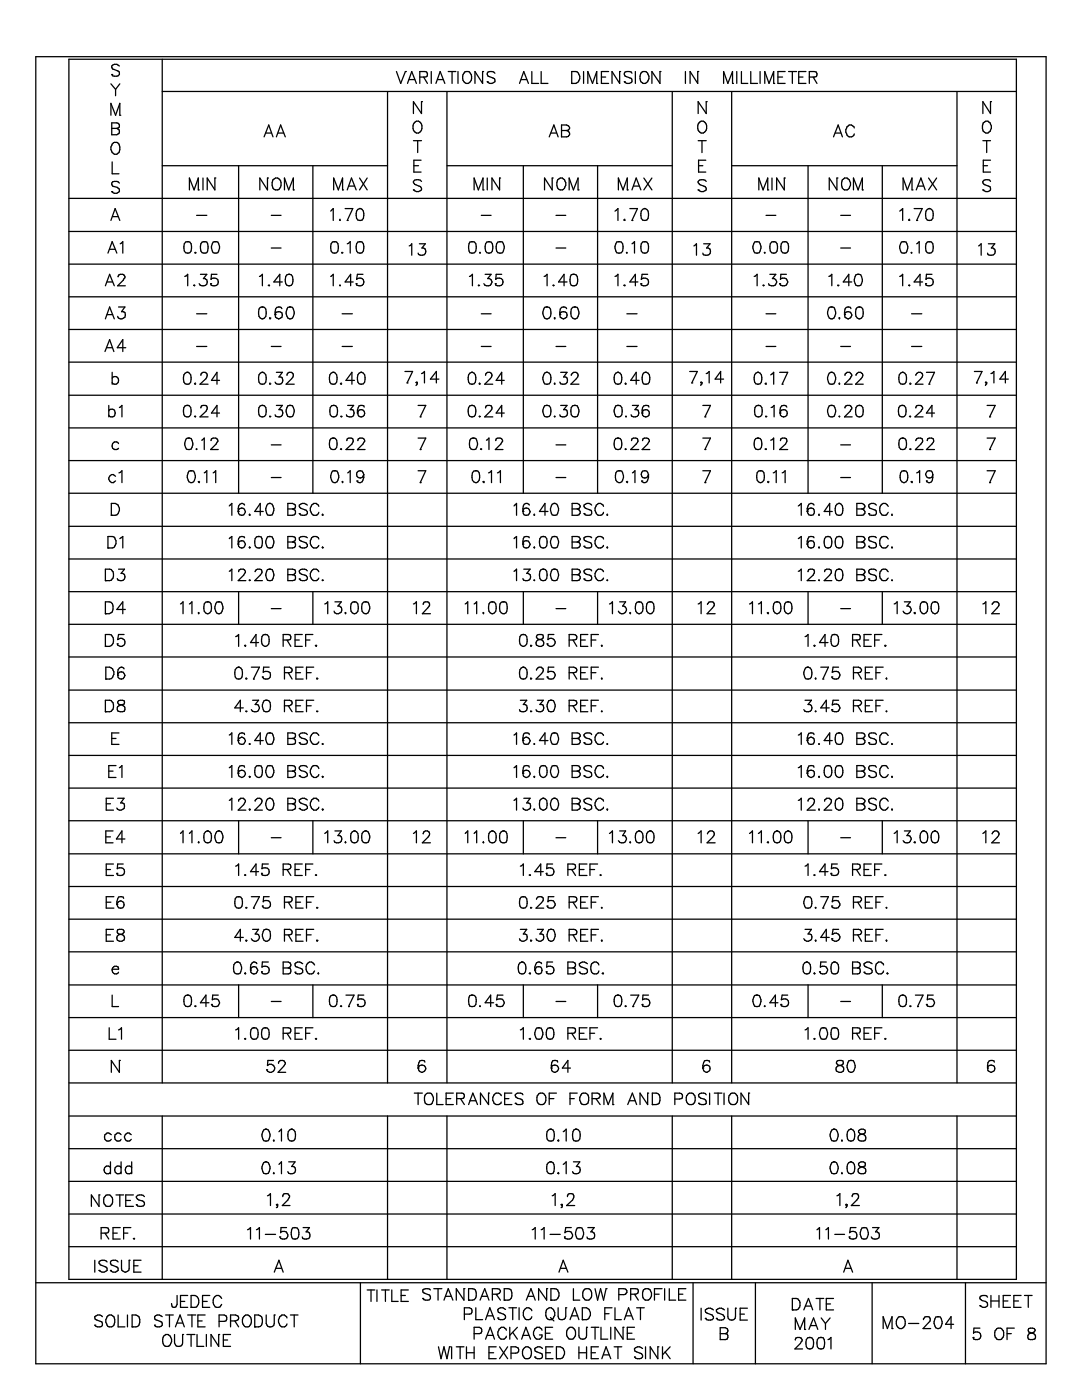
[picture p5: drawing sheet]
<svg xmlns="http://www.w3.org/2000/svg" width="216mm" height="279mm" viewBox="0 0 216 279" stroke-linecap="round" stroke-linejoin="round" font-family="sans-serif">
<g fill="none" stroke="#000" stroke-width=".25">
<path d="M7.1 11.3h201.6v260.9h-201.6zM13.7 11.8h189.1v243.5h-189.1zM22.1 16.7l1 1.1M22.3 14.9h.1M23.1 17.8v1.3M23.8 13.2l-.5-.4h-.5l-.5 .4 .2 .6a1.84 1.84 0 0 1 1.3 .7v.4a.97 .97 0 0 1-1.5 0M23.9 16.7l-.8 1.1M32.4 11.8v204.3M32.4 18.3h170.4M77.3 18.3v197.8M79.1 14.3l.9 2.3 .9-2.3M80.9 14.3h.1"/>
<path d="M81.3 16.6l.9-2.3 .9 2.3M81.7 15.9h1.1M83.8 15.4l1.3-.1a.6 .6 0 0 0 .2-.6 .6 .6 0 0 0-.5-.4h-1v2.3M84.5 15.4l.8 1.2M86.1 14.3v2.3M87 16.6l.8-2.3 1 2.3M87.3 15.9h1.1M89.2 18.3v197.8M89.4 14.3h1.6M90.2 14.3v2.3M91.4 14.3v2.3M92.7 14.4l.7-.1a1.35 1.35 0 0 1 0 2.3 1.26 1.26 0 0 1-1.1-.9 1.26 1.26 0 0 1 .4-1.3z"/>
<path d="M96.3 14.3h.1M96.3 14.3v2.3l-1.5-2.3v2.3M97.2 16.3h.1M98.8 14.6a1 1 0 0 0-1.6 0l.2 .6a1.84 1.84 0 0 1 1.4 .8 .79 .79 0 0 1-1.1 .6l-.5-.3M103.7 16.6l.8-2.3 .9 2.3M104 15.9h1.1M106.1 14.3v2.3h1.4M108 14.3v2.3h1.3M114.1 16.6h.1M114.1 14.3h.8a1.29 1.29 0 0 1 .8 1.2 1.29 1.29 0 0 1-.8 1.1h-.8zM116.4 14.3v2.3M117.3 16.6v-2.3l.9 2.3 .9-2.3v2.3"/>
<path d="M119.1 16.6h.1M120 15.4h.9M121.4 14.3h-1.4v2.3h1.4M123.6 14.3h.1M123.6 14.3v2.3l-1.5-2.3v2.3M124.6 16.3h.1M126.1 14.6a.97 .97 0 0 0-1.5 0v.3a1.84 1.84 0 0 0 1.3 .7 .6 .6 0 0 1 0 .9 .97 .97 0 0 1-1.3-.2M126.8 14.3v2.3M128.1 14.4a1.08 1.08 0 0 1 1.3 .4 1.08 1.08 0 0 1-.1 1.3 .81 .81 0 0 1-1.2 .4 1.46 1.46 0 0 1 0-2.1zM131.7 14.3h.1M131.7 14.3v2.3l-1.6-2.3v2.3M134.1 18.3v197.8"/>
<path d="M136.8 14.3v2.3M139.2 14.3h.1M139.2 14.3v2.3l-1.5-2.3v2.3M144.4 16.6v-2.3l.8 2.3 1-2.3v2.3M146 18.3v197.8M146.2 16.6h.1M147 14.3v2.3M147.9 14.3v2.3h1.3M149.8 14.3v2.3h1.4M151.7 14.3v2.3M152.6 16.6v-2.3l.8 2.3 1-2.3v2.3M154.4 16.6h.1"/>
<path d="M155.2 15.4h1M156.7 14.3h-1.5v2.3h1.5M157.3 14.3h1.7M158.1 14.3v2.3M159.4 15.4h.8M160.8 14.3h-1.4v2.3h1.4M161.5 15.4l1.3-.1a.6 .6 0 0 0 .2-.6 .6 .6 0 0 0-.5-.4h-1v2.3M162.3 15.4l.7 1.2M191 18.3v197.8M13.7 39.6h189.1M22.1 23v-2.4l1 2.4 .8-2.4v2.4M22.3 38.2h.1"/>
<path d="M22.3 24.5h1a.55 .55 0 0 1 .5 .6 .55 .55 0 0 1-.5 .5 .65 .65 0 0 1 .5 .7 .65 .65 0 0 1-.5 .6h-1zM22.3 25.6h1M22.4 28.8l.4-.4h.5a1.45 1.45 0 0 1 0 2.4 1.12 1.12 0 0 1-1.1-.6 1.12 1.12 0 0 1 .1-1.2zM22.4 32.3v2.4h1.3M23.8 36.5a.97 .97 0 0 0-1.5 0l.2 .6 .2 .1a1.24 1.24 0 0 1 1.1 .7v.3l-.5 .4h-.5l-.5-.4M23.9 23h.1M32.4 33.1h44.9M37.8 37.9v-2.4l.9 2.4 .9-2.4v2.4M39.6 37.9h.1M40.5 35.5v2.4M42.9 35.5h.1M42.9 35.5v2.4l-1.6-2.4v2.4"/>
<path d="M47.6 33.1v65.3M52.7 27.3l.9-2.4 .9 2.4M53 26.6h1.1M53.4 35.5h.1M53.4 35.5v2.4l-1.6-2.4v2.4M54.5 35.9l.5-.4a1.23 1.23 0 0 1 1.2 1 1.23 1.23 0 0 1-.8 1.4 1.03 1.03 0 0 1-1.1-1.4zM55.1 27.3l.9-2.4 .9 2.4M55.5 26.6h1.1M56.8 37.9v-2.4l.8 2.4 .9-2.4v2.4M58.5 37.9h.1M62.4 33.1v65.3M66.6 37.9v-2.4l.9 2.4 .9-2.4v2.4"/>
<path d="M68.4 37.9h.1M69.3 37.9l.8-2.4 1 2.4M69.6 37.1h1.1M71.7 35.5l1.6 2.4M73.3 35.5l-1.6 2.4M82.5 37.9h.1M82.5 28.1h1.6M82.6 33.1h.9M82.7 24.5a.95 .95 0 0 1 1.2-.1 .95 .95 0 0 1 .3 1.2 .89 .89 0 0 1-.9 1 .89 .89 0 0 1-.9-1v-.5zM83.3 28.1v2.3M84 32h-1.4v2.3h1.4M84.1 20.3h.1"/>
<path d="M84.1 20.3v2.4l-1.6-2.4v2.4M84.1 36.2a1.08 1.08 0 0 0-1.6 0v.3a1.46 1.46 0 0 0 1.4 .7l.2 .4a.79 .79 0 0 1-1 .6l-.6-.3M89.2 33.1h44.9M94.6 37.9v-2.4l.9 2.4 .9-2.4v2.4M96.4 37.9h.1M97.2 35.5v2.4M99.7 35.5h.1M99.7 35.5v2.4l-1.5-2.4v2.4M104.4 33.1v65.3M109.6 27.3l.9-2.4 .9 2.4M109.9 26.6h1.1M110.2 35.5h.1"/>
<path d="M110.2 35.5v2.4l-1.5-2.4v2.4M111.3 35.9l.5-.4a1.11 1.11 0 0 1 1 .6 1.11 1.11 0 0 1-.1 1.2 .82 .82 0 0 1-.9 .6 .82 .82 0 0 1-.7-.9zM112 24.9h1.1a.74 .74 0 0 1 .6 .7l-.3 .4h-.3a.76 .76 0 0 1 .6 .9l-.3 .3-1.4 .1zM112 26h1.1M113.6 37.9v-2.4l.8 2.4 .9-2.4v2.4M115.3 37.9h.1M119.2 33.1v65.3M123.4 37.9v-2.4l.9 2.4 .9-2.4v2.4M125.2 37.9h.1M126.1 37.9l.8-2.4 1 2.4M126.4 37.1h1.1M128.5 35.5l1.6 2.4"/>
<path d="M130.1 35.5l-1.6 2.4M139.3 37.9h.1M139.3 28.1h1.6M139.4 33.1h.8M139.5 24.5a.95 .95 0 0 1 1.2-.1 .95 .95 0 0 1 .3 1.2 .89 .89 0 0 1-.9 1 .89 .89 0 0 1-.9-1v-.5zM140.1 28.1v2.3M140.8 32h-1.4v2.3h1.4M140.9 20.3h.1M140.9 36.2a1.08 1.08 0 0 0-1.6 0v.3a1.46 1.46 0 0 0 1.4 .7l.2 .4a.79 .79 0 0 1-1 .6l-.6-.3M140.9 20.3v2.4l-1.6-2.4v2.4M146 33.1h45M151.4 37.9v-2.4l.9 2.4 .9-2.4v2.4"/>
<path d="M153.2 37.9h.1M154 35.5v2.4M156.5 35.5h.1M156.5 35.5v2.4l-1.5-2.4v2.4M161.2 33.1v65.3M166.3 27.3l.9-2.4 .9 2.4M166.7 26.6h1.1M167 35.5h.1M167 35.5v2.4l-1.5-2.4v2.4M168.1 35.9l.4-.4a1.12 1.12 0 0 1 1.1 .6 1.12 1.12 0 0 1-.1 1.2l-.3 .5-.7 .1a1.49 1.49 0 0 1-.4-2zM170.3 37.9v-2.4l.9 2.4 .9-2.4v2.4M170.5 25.5l-.1-.2-.5-.4a1.11 1.11 0 0 0-1.1 .6 1.11 1.11 0 0 0 .1 1.2 .77 .77 0 0 0 .8 .7 .77 .77 0 0 0 .8-.7"/>
<path d="M172.1 37.9h.1M176.1 33.1v65.3M180.2 37.9v-2.4l.8 2.4 1-2.4v2.4M182 37.9h.1M182.8 37.9l1-2.4 .8 2.4M183.2 37.1h1.1M185.3 35.5l1.6 2.4M186.9 35.5l-1.6 2.4M196.1 37.9h.1M196.1 28.1h1.5M196.2 24.5l.5-.3a1.11 1.11 0 0 1 1 .6 1.11 1.11 0 0 1-.1 1.2 .95 .95 0 0 1-.9 .6 1.49 1.49 0 0 1-.5-2.1zM196.2 33.1h.9"/>
<path d="M196.9 28.1v2.3M197.6 20.3h.1M197.6 32h-1.4v2.3h1.4M197.6 36.2a.97 .97 0 0 0-1.5 0 .6 .6 0 0 0 .4 .7l1 .3a.6 .6 0 0 1 0 .9 1.01 1.01 0 0 1-1.4-.2M197.6 20.3v2.4l-1.5-2.4v2.4M13.7 46.2h189.1M13.7 52.7h189.1M13.7 59.2h189.1M21 57l.9-2.3 .9 2.3M21.4 56.3h1.1M21.5 50.5l.9-2.3 .9 2.3M21.9 49.8h1.1"/>
<path d="M22.1 44l.9-2.4 .9 2.4M22.5 43.2h1.1M23.6 55.3l.1-.4 .8-.2 .4 .5v.2l-1.4 1.6h1.5M24 48.7l.5-.5v2.3M36.9 55.2l.6-.5v2.3M37 48.3a.81 .81 0 0 1 1.1 .4 2.07 2.07 0 0 1-.2 1.7 .81 .81 0 0 1-1.1-.3 1.98 1.98 0 0 1 .2-1.8zM37.4 48.2h.1M38.8 56.9h-.2h.3M39 50.3v.2l.1-.1M39.2 43h2.1M40 54.7h1.3l-.7 .9a.75 .75 0 0 1 .8 .9 .75 .75 0 0 1-1.1 .5l-.3-.1-.3-.3M40.3 48.3a.78 .78 0 0 1 1.1 .4 2.5 2.5 0 0 1-.1 1.7 .89 .89 0 0 1-1.2-.3 1.98 1.98 0 0 1 .2-1.8z"/>
<path d="M40.7 48.2h.1M42 56.6h.1M42.5 48.3a.78 .78 0 0 1 1.1 .4 1.72 1.72 0 0 1-.1 1.7 .78 .78 0 0 1-1.1-.3 1.68 1.68 0 0 1 .1-1.8zM42.9 48.2h.1M43.3 54.7h-1.1l-.1 1.1a.81 .81 0 0 1 1.2-.1 .81 .81 0 0 1-.1 1.2 .81 .81 0 0 1-1.2-.3M51.8 55.2l.6-.5v2.3M53.7 56.9h-.2h.3M54.1 43h2M54.1 49.5h2M56.3 56.3h-1.7l1.2-1.6v2.3M57.3 54.8a.81 .81 0 0 1 1.1 .4 1.98 1.98 0 0 1-.3 1.7 .81 .81 0 0 1-1.1-.3 2.07 2.07 0 0 1 .3-1.8zM57.6 54.7h.1"/>
<path d="M66 42.1l.5-.5v2.4M66 55.2l.5-.5v2.3M66.3 48.3a.81 .81 0 0 1 1.1 .4 2.07 2.07 0 0 1-.2 1.7 .81 .81 0 0 1-1.1-.3 1.98 1.98 0 0 1 .2-1.8zM66.7 48.2h.1M67.8 43.7v.2h.1M67.8 56.9h.1M68.3 50.3v.2l.1-.1M68.9 41.6h1.5l-1.1 2.4M69.3 44h.1M69.3 48.7l.6-.5v2.3M70.5 56.3h-1.6l1.1-1.6v2.3M71.1 56.6h.1"/>
<path d="M71.4 41.8l.6-.2a1.62 1.62 0 0 1 .3 2.3 .81 .81 0 0 1-1.1-.3 1.98 1.98 0 0 1 .2-1.8zM71.4 48.3a.78 .78 0 0 1 1.1 .4 2.07 2.07 0 0 1-.2 1.7 .81 .81 0 0 1-1.1-.3 1.98 1.98 0 0 1 .2-1.8zM71.7 41.6h.1M71.7 48.2h.1M72.4 54.7h-1.1l-.1 1.1a.81 .81 0 0 1 1.1-.2 .81 .81 0 0 1 .1 1.2 .81 .81 0 0 1-1.1 .1l-.2-.3M81.7 49.1l.5-.4v2.2M83.7 48.7h1.2l-.7 .8a.77 .77 0 0 1 .7 1 .77 .77 0 0 1-1.2 .4l-.3-.4M93.7 55.2l.6-.5v2.3M93.8 48.3a.86 .86 0 0 1 1.2 .9l-.1 .9a.75 .75 0 0 1-.6 .4 .75 .75 0 0 1-.7-.4 2.39 2.39 0 0 1 .2-1.8zM94.1 48.2h.1M95.5 56.9v.1l.2-.1M95.8 50.3v.2l.1-.1"/>
<path d="M96 43h2M96.8 54.7h1.2l-.7 .9a.75 .75 0 0 1 .9 .8 .75 .75 0 0 1-1.1 .6l-.3-.1-.2-.3M97.1 48.3a.81 .81 0 0 1 1.1 .4 2.07 2.07 0 0 1-.2 1.7 .81 .81 0 0 1-1.1-.3 1.98 1.98 0 0 1 .2-1.8zM97.5 48.2h.1M98.8 56.6h.1M99.3 48.3a.78 .78 0 0 1 1.1 .4 1.72 1.72 0 0 1-.1 1.7 .89 .89 0 0 1-1.2-.3 1.98 1.98 0 0 1 .2-1.8zM99.7 48.2h.1M100.1 54.7h-1.1l-.1 1.1a.81 .81 0 0 1 1.2-.1 .81 .81 0 0 1-.1 1.2 .81 .81 0 0 1-1.2-.3M108.6 55.2l.6-.5v2.3M110.4 56.9v.1l.2-.1M110.9 43h2M110.9 49.5h2"/>
<path d="M113.1 56.3h-1.6l1.1-1.6v2.3M114 54.8a.89 .89 0 0 1 1.2 .4 1.98 1.98 0 0 1-.3 1.7 .78 .78 0 0 1-1.1-.3 2.5 2.5 0 0 1 .2-1.8zM114.3 54.7h.1M122.7 42.1l.6-.5v2.4M122.7 55.2l.6-.5v2.3M123.1 48.3a.86 .86 0 0 1 1.2 .9l-.1 .9a.75 .75 0 0 1-.6 .4 .75 .75 0 0 1-.7-.4 1.68 1.68 0 0 1 .2-1.8zM123.4 48.2h.1M124.7 43.7l-.2 .2h.2M124.7 56.9h-.2h.2M125.1 50.3v.2l.1-.1M125.7 41.6h1.5l-1.1 2.4M126.1 44h.1"/>
<path d="M126.1 48.7l.5-.5v2.3M127.3 56.3h-1.6l1.1-1.6v2.3M127.9 56.6h.1M128.2 41.8l.5-.2a1.54 1.54 0 0 1 .4 2.3 .81 .81 0 0 1-1.1-.3 1.98 1.98 0 0 1 .2-1.8zM128.2 48.3a.81 .81 0 0 1 1.1 .4 2.07 2.07 0 0 1-.2 1.7 .81 .81 0 0 1-1.1-.3 1.98 1.98 0 0 1 .2-1.8zM128.6 41.6h.1M128.6 48.2h.1M129.2 54.7h-1.1l-.1 1.1a.81 .81 0 0 1 1.2-.1 .81 .81 0 0 1-.1 1.2 .81 .81 0 0 1-1.2-.3M138.5 49.1l.5-.4v2.2M140.4 48.7h1.3l-.7 .8a.75 .75 0 0 1 .8 .9 .75 .75 0 0 1-1.1 .5h-.3l-.2-.4M150.5 55.2l.6-.5v2.3M150.6 48.3a.78 .78 0 0 1 1.1 .4 1.72 1.72 0 0 1-.2 1.7 .78 .78 0 0 1-1.1-.3 1.68 1.68 0 0 1 .2-1.8z"/>
<path d="M150.9 48.2h.1M152.3 56.9v.1l.2-.1M152.6 50.3v.2l.1-.1M152.9 43h1.9M153.6 54.7h1.2l-.7 .9a.75 .75 0 0 1 .9 .8 .75 .75 0 0 1-1 .6l-.6-.1v-.3M154 48.3a.81 .81 0 0 1 1.1 .4 2.07 2.07 0 0 1-.3 1.7 .81 .81 0 0 1-1.1-.3 1.98 1.98 0 0 1 .3-1.8zM154.3 48.2h.1M155.6 56.6h.1M156.2 48.3a.78 .78 0 0 1 1.1 .4 2.07 2.07 0 0 1-.3 1.7 .81 .81 0 0 1-1.1-.3 1.98 1.98 0 0 1 .3-1.8zM156.5 48.2h.1M156.9 54.7h-1.1l-.1 1.1a.83 .83 0 0 1 1.2-.1 .83 .83 0 0 1 0 1.2 .83 .83 0 0 1-1.2 0l-.1-.3M165.4 55.2l.6-.5v2.3"/>
<path d="M167.2 56.9v.1l.2-.1M167.8 43h1.9M167.8 49.5h1.9M170 56.3h-1.7l1.1-1.6v2.3M170.8 54.8a.78 .78 0 0 1 1.1 .4 1.68 1.68 0 0 1-.2 1.7 .78 .78 0 0 1-1.1-.3 1.72 1.72 0 0 1 .2-1.8zM171.1 54.7h.1M179.5 55.2l.6-.5v2.3M179.5 42.1l.6-.5v2.4M179.9 48.3a.78 .78 0 0 1 1.1 .4 1.72 1.72 0 0 1-.2 1.7 .78 .78 0 0 1-1.1-.3 1.68 1.68 0 0 1 .2-1.8zM180.2 48.2h.1M181.5 43.7l-.2 .2h.3M181.5 56.9h-.2h.3"/>
<path d="M181.9 50.3v.2l.1-.1M182.4 41.6h1.6l-1.1 2.4M182.9 44h.1M182.9 48.7l.5-.5v2.3M184.1 56.3h-1.7l1.2-1.6v2.3M184.7 56.6h.1M185 41.8l.5-.2a1.54 1.54 0 0 1 .4 2.3 .81 .81 0 0 1-1.1-.3 1.98 1.98 0 0 1 .2-1.8zM185 48.3a.81 .81 0 0 1 1.1 .4 2.07 2.07 0 0 1-.2 1.7 .81 .81 0 0 1-1.1-.3 1.98 1.98 0 0 1 .2-1.8zM185.4 41.6h.1M185.4 48.2h.1M186 54.7h-1.1l-.1 1.1a.81 .81 0 0 1 1.2-.1 .81 .81 0 0 1-.1 1.2 .81 .81 0 0 1-1.2-.3M195.3 49.1l.5-.4v2.2"/>
<path d="M197.2 48.7h1.3l-.7 .8a.75 .75 0 0 1 .8 .9 .75 .75 0 0 1-1 .5h-.4l-.1-.4M13.7 65.8h189.1M13.7 72.3h189.1M13.7 78.9h189.1M20.9 70.2l1-2.4 .8 2.4M21 63.6l.9-2.3 .9 2.3M21.3 69.4h1.1M21.4 62.8h1.1M22.4 74.3v2.4M22.4 75.5a.75 .75 0 0 1 1.3 .2 .75 .75 0 0 1-.9 1l-.4-.4M23.7 61.3h1.2l-.7 .9h.4a.8 .8 0 0 1 .2 1.2 .8 .8 0 0 1-1.2 0l-.1-.3M25.1 69.4h-1.7l1.1-1.6v2.4"/>
<path d="M36.9 74.5l.6-.2a1.62 1.62 0 0 1 .3 2.3 .81 .81 0 0 1-1.1-.3 1.98 1.98 0 0 1 .2-1.8zM37.3 74.3h.1M39 76.4l-.2 .2h.3M39.2 62.6h2.1M39.2 69.1h2.1M40.1 74.9l.1-.4a.7 .7 0 0 1 1.1 .1 .7 .7 0 0 1-.2 1l-1.2 1.1h1.6M43.8 75.9h-1.6l1.1-1.6v2.4M51.9 61.4a.81 .81 0 0 1 1.1 .3 1.62 1.62 0 0 1-.6 1.9h-.1a1.54 1.54 0 0 1-.4-2.2zM51.9 74.5l.5-.2a1.54 1.54 0 0 1 .4 2.3 .81 .81 0 0 1-1.1-.3 1.98 1.98 0 0 1 .2-1.8zM52.3 61.3h.1M52.3 74.3h.1M53.9 63.4v.2l.1-.1"/>
<path d="M53.9 76.4l-.1 .2h.2M54.1 69.1h2M54.9 62.8h.1M55.1 74.3h1.2l-.6 .9h.3a.8 .8 0 0 1 .2 1.3 .8 .8 0 0 1-1.3-.2M56.3 61.6a.72 .72 0 0 0-1.1-.2l-.2 .3-.1 1.1M57.3 74.9l.1-.4 .3-.2h.4a.62 .62 0 0 1 .4 .9l-1.4 1.5h1.6M57.4 61.4a.78 .78 0 0 1 1.1 .3 1.45 1.45 0 0 1-.5 1.9h-.2a1.54 1.54 0 0 1-.4-2.2zM57.8 61.3h.1M66.1 74.5l.6-.2a1.62 1.62 0 0 1 .2 2.3 .81 .81 0 0 1-1.1-.3 1.98 1.98 0 0 1 .3-1.8zM66.4 74.3h.1M68.1 76.4l-.2 .2h.3M68.3 62.6h2"/>
<path d="M68.3 69.1h2M70.7 75.9h-1.7l1.2-1.6v2.4M71.7 74.5l.5-.2a1.54 1.54 0 0 1 .3 2.3 .81 .81 0 0 1-1.1-.3 1.98 1.98 0 0 1 .3-1.8zM72 74.3h.1M80.8 74.1h1.5l-1.1 2.3M81.2 76.4h.1M83 76.3h.3zM83.3 76.3v.3l-.3 .3M84.1 74.6l.6-.5v2.3M87.6 75.7h-1.7l1.2-1.6v2.3M93.8 74.5l.5-.2a1.54 1.54 0 0 1 .3 2.3 .81 .81 0 0 1-1.1-.3 1.98 1.98 0 0 1 .3-1.8zM94.1 74.3h.1"/>
<path d="M95.7 76.4l-.1 .2h.3M96 62.6h2M96 69.1h2M96.9 74.9l.2-.4 .2-.2h.4a.62 .62 0 0 1 .4 .9l-1.4 1.5h1.6M100.6 75.9h-1.6l1.1-1.6v2.4M108.7 61.4a.89 .89 0 0 1 1.1 .3 1.62 1.62 0 0 1-.5 1.9h-.3a1.54 1.54 0 0 1-.3-2.2zM108.7 74.5a.74 .74 0 0 1 1.1 .3 2.07 2.07 0 0 1-.2 1.8 .78 .78 0 0 1-1.1-.3 1.68 1.68 0 0 1 .2-1.8zM109 61.3h.1M109 74.3h.1M110.7 63.4v.2l.1-.1M110.7 76.4l-.1 .2h.2M110.9 69.1h2"/>
<path d="M111.7 62.8h.1M111.9 74.3h1.2l-.6 .9h.3a.8 .8 0 0 1 .2 1.3 .8 .8 0 0 1-1.3-.2M113.1 61.6a.72 .72 0 0 0-1.3 .1l-.1 1.1M114 74.9v-.1a.72 .72 0 0 1 .5-.5 .72 .72 0 0 1 .8 .3 .8 .8 0 0 1-.3 1l-1.1 1.1h1.6M114.2 61.4a.78 .78 0 0 1 1.1 .3 1.45 1.45 0 0 1-.5 1.9h-.2a1.54 1.54 0 0 1-.4-2.2zM114.6 61.3h.1M122.9 74.5l.5-.2a1.54 1.54 0 0 1 .3 2.3 .81 .81 0 0 1-1.1-.3 1.98 1.98 0 0 1 .3-1.8zM123.2 74.3h.1M124.8 76.4l-.1 .2h.3M125.1 62.6h2M125.1 69.1h2M127.5 75.9h-1.7l1.1-1.6v2.4"/>
<path d="M128.4 74.5a.74 .74 0 0 1 1.2 .3 2.07 2.07 0 0 1-.3 1.8 .78 .78 0 0 1-1.1-.3 2.39 2.39 0 0 1 .2-1.8zM128.7 74.3h.1M137.6 74.1h1.5l-1.1 2.3M138 76.4h.1M139.8 76.3h.3zM140.1 76.3v.3l-.3 .3M140.9 74.6l.6-.5v2.3M144.4 75.7h-1.7l1.1-1.6v2.3M150.8 74.5l.5-.2a1.54 1.54 0 0 1 .4 2.3 .81 .81 0 0 1-1.1-.3 1.98 1.98 0 0 1 .2-1.8zM151.2 74.3h.1M152.9 62.6h1.9M152.9 69.1h1.9"/>
<path d="M152.9 76.4l-.2 .2h.2M153.8 74.8l.6-.5v2.4M155.6 74.3h1.6l-1.1 2.4M156.1 76.7h.1M165.5 61.4a.78 .78 0 0 1 1.1 .3 1.45 1.45 0 0 1-.5 1.9h-.3a1.54 1.54 0 0 1-.3-2.2zM165.5 74.5a.66 .66 0 0 1 1.1 .3 1.72 1.72 0 0 1-.2 1.8 .78 .78 0 0 1-1.1-.3 1.68 1.68 0 0 1 .2-1.8zM165.8 61.3h.1M165.8 74.3h.1M167.5 63.4v.2l.1-.1M167.5 76.4l-.1 .2h.2M167.8 69.1h1.9M168.5 62.8h.1"/>
<path d="M168.6 74.9v-.1a.84 .84 0 0 1 .9-.5l.5 .7-.4 .6-1.1 1.1h1.5M169.8 61.6a.65 .65 0 0 0-.9-.2l-.3 .3-.1 1.1M170.8 74.9v-.1a.72 .72 0 0 1 .6-.5 .72 .72 0 0 1 .7 .3 .8 .8 0 0 1-.3 1l-1.1 1.1h1.5M171.1 61.4a.81 .81 0 0 1 1.1 .3 1.62 1.62 0 0 1-.6 1.9h-.2a1.54 1.54 0 0 1-.3-2.2zM171.4 61.3h.1M179.7 74.5l.5-.2a1.54 1.54 0 0 1 .3 2.3 .81 .81 0 0 1-1.1-.3 1.98 1.98 0 0 1 .3-1.8zM180 74.3h.1M181.6 76.4v.2h.2M181.9 62.6h2M181.9 69.1h2M182.7 74.9v-.1a.72 .72 0 0 1 .6-.5 .72 .72 0 0 1 .7 .3 .8 .8 0 0 1-.2 1l-1.1 1.1h1.5M184.9 74.3h1.6l-1.1 2.4"/>
<path d="M185.4 76.7h.1M194.4 74.1h1.6l-1.2 2.3M194.8 76.4h.1M196.7 76.3h.2l-.2 .1zM196.9 76.3v.3l-.3 .3M197.7 74.6l.6-.5v2.3M201.2 75.7h-1.7l1.1-1.6v2.3M13.7 85.4h189.1M13.7 91.9h189.1M13.7 98.4h189.1M21.7 80.9v2.3M21.7 82a.75 .75 0 0 1 1.3 .2 .75 .75 0 0 1-.9 1l-.4-.3"/>
<path d="M23.1 95a.78 .78 0 0 0-1.4 .3 .78 .78 0 0 0 .9 1l.5-.3M23.7 88.5a.75 .75 0 0 0-1.3 .2 .75 .75 0 0 0 .8 1l.5-.2M23.7 94.4l.6-.5v2.4M23.8 81.3l.5-.4v2.3M36.9 81a.78 .78 0 0 1 1.1 .3 2.07 2.07 0 0 1-.2 1.8 .81 .81 0 0 1-1.1-.3 1.98 1.98 0 0 1 .2-1.8zM37.2 87.5a.78 .78 0 0 1 1.1 .4 1.68 1.68 0 0 1-.2 1.7 .78 .78 0 0 1-1.1-.3 1.72 1.72 0 0 1 .2-1.8zM37.3 80.9h.1M37.5 87.4h.1M37.7 94a.78 .78 0 0 1 1.1 .4 1.45 1.45 0 0 1-.5 1.9h-.3a1.54 1.54 0 0 1-.3-2.3zM38 93.9h.1M39 83l-.2 .1h.3M39.2 89.5v.2l.1-.1"/>
<path d="M39.7 96.1h-.1l.1 .2 .1-.2M40.1 81.4l.1-.3a.87 .87 0 0 1 1.1 0v.5l-.2 .5-1.2 1.1h1.6M40.2 87.9l.6-.5v2.3M40.8 94.4l.5-.5v2.4M42.1 87.9l.1-.3 .8-.2 .5 .5v.2l-1.5 1.6h1.6M42.5 94.4l.5-.5v2.4M43.8 82.4h-1.6l1.1-1.5v2.3M51.9 81a.81 .81 0 0 1 1.1 .3 2.07 2.07 0 0 1-.2 1.8 .81 .81 0 0 1-1.1-.3 1.98 1.98 0 0 1 .2-1.8zM52.3 80.9h.1M53.9 83v.2l.1-.1M54.1 88.8h2M54.1 95.3h2"/>
<path d="M55.1 80.9h1.2l-.6 .9h.3a.8 .8 0 0 1 .3 1.1 .8 .8 0 0 1-1.2 .2l-.2-.3M57.4 81a.78 .78 0 0 1 1.1 .3 1.72 1.72 0 0 1-.1 1.8 .78 .78 0 0 1-1.1-.3 1.68 1.68 0 0 1 .1-1.8zM57.8 80.9h.1M66.1 87.5a.78 .78 0 0 1 1.1 .4 1.98 1.98 0 0 1-.3 1.7 .81 .81 0 0 1-1.1-.3 2.07 2.07 0 0 1 .3-1.8zM66.2 81a.81 .81 0 0 1 1.1 .3 2.07 2.07 0 0 1-.3 1.8 .81 .81 0 0 1-1.1-.3 1.98 1.98 0 0 1 .3-1.8zM66.3 94a.78 .78 0 0 1 1.1 .4 1.45 1.45 0 0 1-.5 1.9h-.2a1.54 1.54 0 0 1-.4-2.3zM66.4 87.4h.1M66.5 80.9h.1M66.7 93.9h.1M68.1 83v.2l.2-.1M68.1 89.5l-.2 .1h.3M68.4 96.1v.2v-.2"/>
<path d="M69.2 87.9l.1-.3a.87 .87 0 0 1 1.1 0l.1 .5-.3 .5-1.2 1.1h1.6M69.4 94.4l.5-.5v2.4M69.4 80.9h1.2l-.7 .9h.3a.8 .8 0 0 1 .3 1.1 .8 .8 0 0 1-1.1 .2l-.3-.3M71.2 96h.1M71.3 82.4h.1M71.4 87.9a.74 .74 0 0 1 .7-.5 .74 .74 0 0 1 .7 .5v.2l-.4 .5-1.1 1.1h1.5M72.6 94.7a1.48 1.48 0 0 1-.7 1.6l-.6-.2-.1-.1M72.7 81.2a.64 .64 0 0 0-.6-.3 .64 .64 0 0 0-.6 .4l-.2 1.1M83.4 80.9h1.6l-1.1 2.3M83.4 87.4h1.6l-1.1 2.3M83.4 93.9h1.6l-1.1 2.4M83.9 83.2h.1"/>
<path d="M83.9 89.7h.1M83.9 96.3h.1M93.8 81a.81 .81 0 0 1 1.1 .3 2.07 2.07 0 0 1-.3 1.8 .81 .81 0 0 1-1.1-.3 1.98 1.98 0 0 1 .3-1.8zM94 87.5a.78 .78 0 0 1 1.1 .4 1.68 1.68 0 0 1-.2 1.7 .86 .86 0 0 1-1.2-.8l.1-.9zM94.1 80.9h.1M94.4 87.4h.1M94.5 94a.78 .78 0 0 1 1.1 .4 1.73 1.73 0 0 1-.5 1.9h-.2a1.54 1.54 0 0 1-.4-2.3zM94.9 93.9h.1M95.7 83v.2l.2-.1M96 89.5l-.1 .1h.2M96.6 96.1h-.2l.2 .2v-.2M96.9 81.4l.1-.3a.87 .87 0 0 1 1.1 0 .77 .77 0 0 1-.3 1l-1.1 1.1h1.6"/>
<path d="M97.1 87.9l.5-.5v2.3M97.5 94.4l.6-.5v2.4M98.9 87.9l.1-.3a.75 .75 0 0 1 .8-.2 .75 .75 0 0 1 .5 .7l-1.5 1.6h1.6M99.3 94.4l.6-.5v2.4M100.6 82.4h-1.6l1.1-1.5v2.3M108.7 81a.86 .86 0 0 1 1.2 .8l-.1 1a.75 .75 0 0 1-.6 .4 .75 .75 0 0 1-.7-.4 1.68 1.68 0 0 1 .2-1.8zM109 80.9h.1M110.7 83v.2l.1-.1M110.9 88.8h2M110.9 95.3h2M111.9 80.9h1.2l-.6 .9h.3a.8 .8 0 0 1 .2 1.3 .8 .8 0 0 1-1.3-.3M114.2 81a.78 .78 0 0 1 1.1 .3 1.72 1.72 0 0 1-.1 1.8 .89 .89 0 0 1-1.2-.3 1.98 1.98 0 0 1 .2-1.8z"/>
<path d="M114.6 80.9h.1M122.9 81a.86 .86 0 0 1 1.3 .8l-.1 1a.75 .75 0 0 1-.7 .4 .75 .75 0 0 1-.7-.4 1.68 1.68 0 0 1 .2-1.8zM122.9 87.5a.81 .81 0 0 1 1.1 .4 1.98 1.98 0 0 1-.3 1.7 .81 .81 0 0 1-1.1-.3 2.07 2.07 0 0 1 .3-1.8zM123.1 94a.78 .78 0 0 1 1.1 .4 1.45 1.45 0 0 1-.5 1.9h-.2a1.54 1.54 0 0 1-.4-2.3zM123.2 80.9h.1M123.2 87.4h.1M123.5 93.9h.1M124.8 89.5v.2l.2-.1M124.9 83l-.1 .1h.2M125.2 96.1h-.2l.2 .2 .1-.2M126 87.9l.1-.3a.87 .87 0 0 1 1.1 0 .77 .77 0 0 1-.3 1l-1.1 1.1h1.7M126.2 80.9h1.2l-.7 .9h.3a.8 .8 0 0 1 .2 1.3 .8 .8 0 0 1-1.3-.3"/>
<path d="M126.2 94.4l.5-.5v2.4M128 96h.1M128.1 82.4h.1M128.2 87.9l.1-.3a.75 .75 0 0 1 .8-.2 .75 .75 0 0 1 .5 .7l-1.5 1.6h1.6M129.4 94.7a1.48 1.48 0 0 1-.7 1.6l-.6-.2-.1-.1M129.5 81.2a.72 .72 0 0 0-1-.2l-.3 .3-.1 1.1M140.2 80.9h1.6l-1.1 2.3M140.2 87.4h1.6l-1.1 2.3M140.2 93.9h1.6l-1.1 2.4M140.7 83.2h.1M140.7 89.7h.1M140.7 96.3h.1"/>
<path d="M150.8 87.5a.81 .81 0 0 1 1.1 .4 1.98 1.98 0 0 1-.2 1.7 .81 .81 0 0 1-1.1-.3 2.07 2.07 0 0 1 .2-1.8zM150.9 81a.81 .81 0 0 1 1.1 .3 2.07 2.07 0 0 1-.2 1.8 .81 .81 0 0 1-1.1-.3 1.98 1.98 0 0 1 .2-1.8zM151.2 87.4h.1M151.2 80.9h.1M151.3 94a.81 .81 0 0 1 1.1 .4 1.62 1.62 0 0 1-.6 1.9h-.1a1.54 1.54 0 0 1-.4-2.3zM151.7 93.9h.1M152.9 83v.2l.1-.1M152.9 89.5l-.2 .1h.2M153.3 96.1v.2l.1-.2M153.8 87.9l.6-.5v2.3M153.9 81.3l.6-.4v2.3M154.3 94.4l.6-.5v2.4"/>
<path d="M155.6 82.4h.1M155.7 87.9l.1-.3a.87 .87 0 0 1 1.1 0l.1 .5-.3 .5-1.1 1.1h1.6M156.1 94.4l.6-.5v2.4M157 81.2a.72 .72 0 0 0-1-.2l-.3 .3-.1 1.1M165.5 81a.78 .78 0 0 1 1.1 .3 1.72 1.72 0 0 1-.2 1.8 .78 .78 0 0 1-1.1-.3 1.68 1.68 0 0 1 .2-1.8zM165.8 80.9h.1M167.5 83l-.1 .1h.2M167.8 88.8h1.9M167.8 95.3h1.9M168.6 81.4l.1-.3a.87 .87 0 0 1 1.1 0l.2 .5-1.5 1.6h1.5M171.1 81a.81 .81 0 0 1 1.1 .3 2.07 2.07 0 0 1-.3 1.8 .81 .81 0 0 1-1.1-.3 1.98 1.98 0 0 1 .3-1.8zM171.4 80.9h.1"/>
<path d="M179.6 81a.78 .78 0 0 1 1.1 .3 2.07 2.07 0 0 1-.2 1.8 .81 .81 0 0 1-1.1-.3 1.98 1.98 0 0 1 .2-1.8zM179.7 87.5a.81 .81 0 0 1 1.1 .4 1.98 1.98 0 0 1-.3 1.7 .81 .81 0 0 1-1.1-.3 2.07 2.07 0 0 1 .3-1.8zM179.9 80.9h.1M179.9 94a.81 .81 0 0 1 1.1 .4 1.62 1.62 0 0 1-.5 1.9h-.2a1.54 1.54 0 0 1-.4-2.3zM180 87.4h.1M180.3 93.9h.1M181.6 83l-.1 .1h.2M181.6 89.5v.2l.2-.1M182 96.1h-.2l.2 .2 .1-.2M182.7 81.4l.1-.3a.75 .75 0 0 1 .8-.2 .75 .75 0 0 1 .5 .7l-.3 .5-1.2 1.1h1.6M182.7 87.9a.72 .72 0 0 1 .7-.5 .72 .72 0 0 1 .7 .5v.2l-.3 .5-1.1 1.1h1.5M182.9 94.4l.6-.5v2.4"/>
<path d="M184.9 96h.1M185 87.9l.1-.3a.87 .87 0 0 1 1.1 0 .77 .77 0 0 1-.2 1l-1.1 1.1h1.6M186.1 94.7a1.32 1.32 0 0 1-.6 1.6l-.6-.2v-.1M186.5 82.4h-1.6l1.1-1.5v2.3M197 80.9h1.6l-1.1 2.3M197 87.4h1.6l-1.1 2.3M197 93.9h1.6l-1.1 2.4M197.5 96.3h.1M197.5 89.7h.1M197.5 83.2h.1M13.7 105h189.1M13.7 111.6h189.1"/>
<path d="M13.7 118.1h189.1M21 115.9h.1M21 113.6h.9a1.22 1.22 0 0 1 .8 1.1 1.22 1.22 0 0 1-.8 1.2h-.9zM21.5 109.4h.1M21.5 107.1h.9a1.22 1.22 0 0 1 .8 1.1 1.22 1.22 0 0 1-.8 1.2h-.9zM22.2 102.8h.1M22.2 100.5a1.29 1.29 0 0 1 1.5 .7 1.29 1.29 0 0 1-.4 1.6h-1.1zM23.7 113.6h1.1l-.6 .8a.77 .77 0 0 1 .7 1.1 .77 .77 0 0 1-1.2 .3l-.3-.3M23.9 107.5l.6-.4v2.3M45.8 101l.5-.5v2.3M45.8 107.5l.5-.4v2.3M45.8 114l.5-.4v2.3"/>
<path d="M47.5 102.1h.1M47.5 108.6h.1M47.6 114.1l.1-.3 .8-.2 .5 .4v.3l-1.5 1.6h1.6M47.6 118.1v6.5M48.8 100.8l-.1-.2-.5-.1a1.23 1.23 0 0 0-.7 1.6M48.8 107.3a.73 .73 0 0 0-.9-.1l-.3 .3-.1 1.1M49.8 115.7v.2l.2-.1M49.8 102.6v.2h.2M49.8 109.1v.3l.2-.1M50.9 114.1a.72 .72 0 0 1 .7-.5 .72 .72 0 0 1 .7 .4v.3l-.4 .5-1.1 1.1h1.6M51.2 107.2a.78 .78 0 0 1 1.1 .3 2.5 2.5 0 0 1-.2 1.8 .89 .89 0 0 1-1.2-.4 1.98 1.98 0 0 1 .3-1.7zM51.5 107.1h.1"/>
<path d="M52.5 102.1h-1.7l1.1-1.6v2.3M53.4 100.6a.66 .66 0 0 1 1.1 .4 1.72 1.72 0 0 1-.2 1.8 .78 .78 0 0 1-1.1-.4 1.68 1.68 0 0 1 .2-1.8zM53.4 107.2a.78 .78 0 0 1 1.1 .3 1.72 1.72 0 0 1-.2 1.8 .78 .78 0 0 1-1.1-.4 1.68 1.68 0 0 1 .2-1.7zM53.4 113.7a.78 .78 0 0 1 1.1 .3 1.72 1.72 0 0 1-.2 1.8 .78 .78 0 0 1-1.1-.3 1.72 1.72 0 0 1 .2-1.8zM53.7 100.5h.1M53.7 107.1h.1M53.7 113.6h.1M57.4 100.5h1l.5 .2a.52 .52 0 0 1-.2 .8l-.3 .1 .5 .2a.64 .64 0 0 1-.5 1h-1zM57.4 107.1l1.3 .1a.52 .52 0 0 1 .2 .7l-.5 .3 .3 .1a.6 .6 0 0 1 .3 .6 .6 .6 0 0 1-.6 .5h-1zM57.4 113.6l1.3 .1a.54 .54 0 0 1 0 .9l-.3 .1 .3 .1a.6 .6 0 0 1 .3 .7 .6 .6 0 0 1-.6 .4h-1zM57.4 101.6h1M57.4 108.2h1"/>
<path d="M57.4 114.7h1M59.7 102.5h.1M59.7 109h.1M59.7 115.5h.1M61.3 100.8a1.08 1.08 0 0 0-1.6 0 .6 .6 0 0 0 .4 .7l.7 .2a.62 .62 0 0 1 .5 .8 1.08 1.08 0 0 1-1.6 0M61.3 107.3a1.33 1.33 0 0 0-1.6 0v.3a1.84 1.84 0 0 0 1.4 .7l.2 .4v.3a1.08 1.08 0 0 1-1.6 0M61.3 113.9a.94 .94 0 0 0-1.6 .2 1.46 1.46 0 0 0 1.4 .8l.2 .3v.3a1.08 1.08 0 0 1-1.6 0M62.4 118.1v6.5M63.6 101.1a.81 .81 0 0 0-1.2-.5 1.2 1.2 0 0 0-.5 1.4 1.2 1.2 0 0 0 1.2 .8l.4-.3 .1-.3M63.6 107.6a.88 .88 0 0 0-1-.5 .88 .88 0 0 0-.7 .8 1.11 1.11 0 0 0 1.2 1.5l.5-.6M63.6 114.1l-.3-.4a1.15 1.15 0 0 0-1.4 .7 1.15 1.15 0 0 0 .7 1.5l.7-.1 .3-.4M64.4 102.6v.2h.1"/>
<path d="M64.4 109.1v.3l.1-.1M64.4 115.7v.2l.1-.1M102.6 101l.5-.5v2.3M102.6 107.5l.5-.4v2.3M102.6 114l.5-.4v2.3M104.3 102.1h.1M104.3 108.6h.1M104.4 118.1v6.5M104.5 113.6h1.3l-.7 .8a.75 .75 0 0 1 .8 .9 .75 .75 0 0 1-1.1 .6l-.3-.1-.2-.3M105.6 100.8l-.1-.2a.66 .66 0 0 0-1.1 .4l-.1 1.1M105.6 107.3a.69 .69 0 0 0-1.2 .2l-.1 1.1M106.6 102.6l-.1 .2h.2"/>
<path d="M106.6 109.1l-.1 .2h.2M106.6 115.7l-.1 .1h.2M108 107.2a.81 .81 0 0 1 1.1 .3 2.07 2.07 0 0 1-.3 1.8 .81 .81 0 0 1-1.1-.4 1.98 1.98 0 0 1 .3-1.7zM108 113.7a.81 .81 0 0 1 1.1 .3 2.07 2.07 0 0 1-.3 1.8 .81 .81 0 0 1-1.1-.3 2.07 2.07 0 0 1 .3-1.8zM108.3 107.1h.1M108.3 113.6h.1M109.3 102.1h-1.7l1.1-1.6v2.3M110.2 100.6a.66 .66 0 0 1 1.1 .4 1.72 1.72 0 0 1-.2 1.8 .78 .78 0 0 1-1.1-.4 1.68 1.68 0 0 1 .2-1.8zM110.2 107.2a.78 .78 0 0 1 1.1 .3 1.72 1.72 0 0 1-.2 1.8 .78 .78 0 0 1-1.1-.4 1.68 1.68 0 0 1 .2-1.7zM110.2 113.7a.78 .78 0 0 1 1.1 .3 1.72 1.72 0 0 1-.2 1.8 .78 .78 0 0 1-1.1-.3 1.72 1.72 0 0 1 .2-1.8zM110.5 100.5h.1M110.5 107.1h.1"/>
<path d="M110.5 113.6h.1M114.2 100.5h1a.74 .74 0 0 1 .6 .6l-.3 .4-.3 .1a.76 .76 0 0 1 .6 .8l-.3 .4h-1.3zM114.2 107.1l1.3 .1 .3 .3a.74 .74 0 0 1-.6 .7 .59 .59 0 0 1 .6 .6 .59 .59 0 0 1-.6 .6h-1zM114.2 113.6h1a.59 .59 0 0 1 .6 .7l-.3 .3-.3 .1a.59 .59 0 0 1 .6 .6 .59 .59 0 0 1-.6 .6h-1zM114.2 101.6h1M114.2 108.2h1M114.2 114.7h1M116.5 102.5h.1M116.5 109h.1M116.5 115.5h.1M118.1 100.8a.97 .97 0 0 0-1.6 0 .6 .6 0 0 0 .5 .7l.9 .3a.6 .6 0 0 1 .1 .6 .6 .6 0 0 1-.5 .4h-.7l-.3-.3M118.1 107.3a1.17 1.17 0 0 0-1.6 0v.3a1.84 1.84 0 0 0 1.4 .7l.2 .7a.97 .97 0 0 1-1.6 0"/>
<path d="M118.1 113.9a.88 .88 0 0 0-1.6 .2 1.46 1.46 0 0 0 1.4 .8l.2 .6a.97 .97 0 0 1-1.6 0M119.2 118.1v6.5M120.4 101.1l-.1-.3-.5-.3a1.11 1.11 0 0 0-1 .6 1.11 1.11 0 0 0 .1 1.1 .77 .77 0 0 0 .8 .7 .77 .77 0 0 0 .7-.7M120.4 107.6a.88 .88 0 0 0-1-.5 .88 .88 0 0 0-.7 .8 1.1 1.1 0 0 0 1.1 1.5l.3-.1 .3-.5M120.4 114.1a.82 .82 0 0 0-1.4-.2 1.11 1.11 0 0 0-.2 1.4 1.11 1.11 0 0 0 1.3 .5l.3-.4M121.2 102.6l-.1 .2h.2M121.2 109.1l-.1 .2h.2M121.2 115.7l-.1 .1h.2M159.3 101l.6-.5v2.3M159.3 107.5l.6-.4v2.3M159.3 114l.6-.4v2.3M161.1 102.1h.1"/>
<path d="M161.1 108.6h.1M161.2 114.1l.1-.3a.87 .87 0 0 1 1.1 0l.1 .5-.2 .5-1.2 1.1h1.6M161.2 118.1v6.5M162.4 100.8l-.1-.2a.66 .66 0 0 0-1.1 .4l-.1 1.1M162.4 107.3a.69 .69 0 0 0-1.2 .2l-.1 1.1M163.4 102.6v.2h.1M163.4 109.1v.2h.1M163.4 115.7v.1h.1M164.5 114.1l.1-.3 .4-.2 .8 .2a.77 .77 0 0 1-.2 1l-1.1 1.1h1.5M164.8 107.2a.81 .81 0 0 1 1.1 .3 2.07 2.07 0 0 1-.3 1.8 .81 .81 0 0 1-1.1-.4 1.98 1.98 0 0 1 .3-1.7zM165.1 107.1h.1M166.1 102.1h-1.6l1.1-1.6v2.3"/>
<path d="M167 100.6l.6-.1a1.62 1.62 0 0 1 .2 2.3 .81 .81 0 0 1-1.1-.4 1.98 1.98 0 0 1 .3-1.8zM167 107.2a.78 .78 0 0 1 1.1 .3 2.07 2.07 0 0 1-.3 1.8 .81 .81 0 0 1-1.1-.4 1.98 1.98 0 0 1 .3-1.7zM167 113.7a.78 .78 0 0 1 1.1 .3 2.07 2.07 0 0 1-.3 1.8 .81 .81 0 0 1-1.1-.3 2.07 2.07 0 0 1 .3-1.8zM167.3 100.5h.1M167.3 107.1h.1M167.3 113.6h.1M171 100.5h1a.74 .74 0 0 1 .6 .6l-.3 .4-.3 .1a.76 .76 0 0 1 .6 .8l-.3 .4h-1.3zM171 107.1l1.3 .1 .3 .3a.74 .74 0 0 1-.6 .7 .59 .59 0 0 1 .6 .6 .59 .59 0 0 1-.6 .6h-1zM171 113.6h1a.59 .59 0 0 1 .6 .7l-.3 .3-.3 .1a.59 .59 0 0 1 .6 .6 .59 .59 0 0 1-.6 .6h-1zM171 101.6h1M171 108.2h1M171 114.7h1"/>
<path d="M173.3 102.5h.1M173.3 109h.1M173.3 115.5h.1M174.9 100.8a.97 .97 0 0 0-1.6 0v.3a1.84 1.84 0 0 0 1.4 .7 .6 .6 0 0 1 .1 .6 .6 .6 0 0 1-.4 .4h-.9l-.2-.3M174.9 107.3a1.17 1.17 0 0 0-1.6 0 .49 .49 0 0 0 .5 .7l.9 .3 .2 .7a.97 .97 0 0 1-1.6 0M174.9 113.9a.97 .97 0 0 0-1.6 0 .6 .6 0 0 0 .5 .7l.9 .3 .2 .6a.97 .97 0 0 1-1.6 0M176.1 118.1v6.5M177.2 101.1a.87 .87 0 0 0-1-.6 .87 .87 0 0 0-.7 .9 1.26 1.26 0 0 0 .7 1.4h.7l.3-.6M177.2 107.6a.88 .88 0 0 0-.9-.5 .88 .88 0 0 0-.8 .8 1.07 1.07 0 0 0 .3 1.1 1.07 1.07 0 0 0 1.1 .3l.3-.5M177.2 114.1a.88 .88 0 0 0-.9-.5 .88 .88 0 0 0-.8 .8 1.07 1.07 0 0 0 .3 1.1 1.07 1.07 0 0 0 1.1 .3l.3-.4M178 102.6l-.1 .2h.2M178 109.1l-.1 .2h.2"/>
<path d="M178 115.7l-.1 .1h.2M13.7 124.6h189.1M13.7 131.1h189.1M13.7 137.7h189.1M21 122.5h.1M21 129h.1M21 120.1h.8a1.27 1.27 0 0 1 .8 1.2 1.27 1.27 0 0 1-.8 1.2h-.8zM21 126.6h.9a1.26 1.26 0 0 1 .7 1.8l-.7 .6h-.9zM21 139.8h.9a1.22 1.22 0 0 1 .8 1.1 1.22 1.22 0 0 1-.8 1.1h-.9zM21.1 135.5h.1M21.1 133.1a1.29 1.29 0 0 1 1.5 .7 1.29 1.29 0 0 1-.4 1.6l-1.1 .1zM23.4 128.5h.1"/>
<path d="M23.5 134.8h.1M23.7 139.8l-.2 .3 .2 .4a1.44 1.44 0 0 1 1.2 .8l-.1 .6-.4 .1a.76 .76 0 0 1-1-.4 1.18 1.18 0 0 1 1.4-1.1v-.7zM24.8 126.6h-1.1l-.2 1 .8-.2 .5 .3v1l-.5 .3h-.3l-.5-.3-.1-.2M24.8 133.5l-.1-.2-.5-.2a1.23 1.23 0 0 0-.7 1.7M25 121.6h-1.7l1.2-1.5v2.4M36 120.5l.5-.4v2.4M37.8 120.5l.5-.4v2.4M39.7 122.2v.3v-.2M41 120.2a.81 .81 0 0 1 1.1 .3 1.62 1.62 0 0 1-.6 2h-.2a1.54 1.54 0 0 1-.3-2.3zM41.3 120.1h.1M43.2 120.2a.78 .78 0 0 1 1.1 .3 1.45 1.45 0 0 1-.5 2h-.2a1.54 1.54 0 0 1-.4-2.3zM43.6 120.1h.1"/>
<path d="M47 127.1l.6-.5v2.4M47.2 133.3l.5-.2a1.54 1.54 0 0 1 .3 2.3 .81 .81 0 0 1-1.1-.3 1.98 1.98 0 0 1 .3-1.8zM47.5 133.1h.1M49 128.7l-.2 .1 .2 .2 .1-.2M49.1 135.3v.1h.2M50.2 133.1h1.6l-1.2 2.4M50.4 139.8h1.2l-.7 .8 .6 .1 .3 .5a.86 .86 0 0 1-.7 .8 .86 .86 0 0 1-.9-.4M50.6 135.5h.1M51.6 128.2h-1.6l1.1-1.6v2.4M52.4 135.1h.1M52.5 126.7a.81 .81 0 0 1 1.1 .4 1.62 1.62 0 0 1-.6 1.9h-.1a1.54 1.54 0 0 1-.4-2.3zM52.7 139.8a.86 .86 0 0 1 1.3 .9l-.1 .9a.75 .75 0 0 1-.7 .4 .75 .75 0 0 1-.7-.4 1.68 1.68 0 0 1 .2-1.8z"/>
<path d="M52.9 126.6h.1M53 139.8h.1M53.7 133.1h-1.1l-.1 1.1a.84 .84 0 0 1 1.3 0 .84 .84 0 0 1-.2 1.2 .97 .97 0 0 1-1.2-.3M54.1 121.5h2M56.5 127.7l1.4-.1a.6 .6 0 0 0 .1-.6 .6 .6 0 0 0-.5-.4h-1v2.4M56.8 134.2h1.2a.55 .55 0 0 0 .3-.6 .55 .55 0 0 0-.5-.5h-1v2.4M57.3 127.7l.7 1.3M57.5 134.2l.8 1.3M58.9 127.7h.8M59 134.2h1M60.3 126.6h-1.4v2.4h1.4M60.5 133.1h-1.5v2.4h1.5"/>
<path d="M60.5 139.8h-1.5v2.2h1.5M61 127.7h.8M61.2 134.2h.9M62.4 126.6h-1.4v2.4M62.6 133.1h-1.4v2.4M62.6 139.8h-1.4v2.2M63.1 128.7l-.2 .1 .2 .2 .1-.2M63.3 135.3l-.1 .1h.2M64.8 120.5l.6-.4v2.4M66.8 120.1h1.3l-.7 .9a.79 .79 0 0 1 .8 .7 .79 .79 0 0 1-.6 .8 .79 .79 0 0 1-.9-.5M69 122.2v.3v-.2M70.3 120.2a.81 .81 0 0 1 1.1 .3 1.62 1.62 0 0 1-.6 2h-.2a1.54 1.54 0 0 1-.3-2.3z"/>
<path d="M70.6 120.1h.1M72.5 120.2a.78 .78 0 0 1 1.1 .3 1.45 1.45 0 0 1-.5 2h-.3a1.54 1.54 0 0 1-.3-2.3zM72.8 120.1h.1M82.5 120.5l.6-.4v2.4M84.4 120.6v-.1a.73 .73 0 0 1 1.1-.3l.2 .3-.1 .5-1.3 1.5h1.6M92.8 120.5l.5-.4v2.4M94.6 120.5l.5-.4v2.4M96.5 122.2v.3l.1-.2M97.8 120.2a.81 .81 0 0 1 1.1 .3 1.62 1.62 0 0 1-.6 2h-.1a1.54 1.54 0 0 1-.4-2.3zM98.2 120.1h.1M100 120.2a.78 .78 0 0 1 1.1 .3 2.39 2.39 0 0 1-.1 1.8 .74 .74 0 0 1-1.2-.3 2.07 2.07 0 0 1 .2-1.8zM100.4 120.1h.1"/>
<path d="M103.8 139.8h1.3l-.7 .8a.75 .75 0 0 1 .8 .9 .75 .75 0 0 1-1 .5h-.4l-.1-.4M104 133.3l.5-.2a1.54 1.54 0 0 1 .3 2.3 .81 .81 0 0 1-1.1-.3 1.98 1.98 0 0 1 .3-1.8zM104 126.7a.81 .81 0 0 1 1.1 .4 1.62 1.62 0 0 1-.6 1.9h-.2a1.54 1.54 0 0 1-.3-2.3zM104.3 126.6h.1M104.3 133.1h.1M105.9 128.7v.3l.2-.2M105.9 135.3v.1h.2M107.1 133.7a.72 .72 0 0 1 .5-.6 .72 .72 0 0 1 .7 .3 .8 .8 0 0 1-.2 1l-1.1 1.1h1.5M107.2 126.7l-.1 .5 .3 .4a.9 .9 0 0 1 1.1 .9l-.1 .2-.4 .3h-.4l-.5-.3a.73 .73 0 0 1 .5-1.1h.5a.54 .54 0 0 0 .2-.9zM107.2 139.8h1.2l-.7 .8h.4a.8 .8 0 0 1 .3 1.1 .8 .8 0 0 1-1.2 .3l-.2-.4M109.2 128.5h.1M109.2 135.1h.1"/>
<path d="M109.5 139.8a.78 .78 0 0 1 1.1 .4 1.72 1.72 0 0 1-.2 1.8 .78 .78 0 0 1-1.1-.4 1.68 1.68 0 0 1 .2-1.8zM109.8 139.8h.1M110.5 126.6h-1.1l-.1 1a.83 .83 0 0 1 1.3 .1 .83 .83 0 0 1-.2 1.2 .83 .83 0 0 1-1.2-.4M110.5 133.1h-1.1l-.1 1.1a.84 .84 0 0 1 1.3 0 .84 .84 0 0 1-.2 1.3 .84 .84 0 0 1-1.2-.4M110.9 121.5h2M113.6 127.7l1.2-.1a.54 .54 0 0 0 0-.9l-1.2-.1v2.4M113.6 134.2h1.2a.52 .52 0 0 0 .2-.8l-.5-.3h-.9v2.4M114.3 127.7l.8 1.3M114.3 134.2l.8 1.3M115.9 127.7h.9M115.9 134.2h.9M117.3 126.6h-1.4v2.4h1.4"/>
<path d="M117.3 133.1h-1.4v2.4h1.4M117.3 139.8h-1.4v2.2h1.4M118 127.7h.9M118 134.2h.9M119.4 126.6h-1.4v2.4M119.4 133.1h-1.4v2.4M119.4 139.8h-1.4v2.2M120.1 128.7v.3l.1-.2M120.1 135.3l-.1 .1h.2M121.6 120.5l.6-.4v2.4M123.6 120.1h1.2l-.6 .9a.79 .79 0 0 1 .6 1.2 .79 .79 0 0 1-1.4-.2M125.8 122.2v.3v-.2"/>
<path d="M127.1 120.2a.81 .81 0 0 1 1.1 .3 1.62 1.62 0 0 1-.6 2h-.1a1.54 1.54 0 0 1-.4-2.3zM127.5 120.1h.1M129.3 120.2a.78 .78 0 0 1 1.1 .3 1.73 1.73 0 0 1-.5 2h-.2a1.54 1.54 0 0 1-.4-2.3zM129.7 120.1h.1M139.3 120.5l.6-.4v2.4M141.2 120.6l.1-.2a.74 .74 0 0 1 1.1-.2l.1 .3-.1 .5-1.3 1.5h1.6M149.6 120.5l.5-.4v2.4M151.3 120.5l.6-.4v2.4M153.3 122.2l-.2 .1 .2 .2 .1-.2M154.6 120.2a.81 .81 0 0 1 1.1 .3 1.62 1.62 0 0 1-.6 2h-.1a1.54 1.54 0 0 1-.4-2.3zM155 120.1h.1M156.8 120.2a.81 .81 0 0 1 1.1 .3 1.62 1.62 0 0 1-.6 2h-.1a1.54 1.54 0 0 1-.4-2.3z"/>
<path d="M157.2 120.1h.1M160.6 127.1l.6-.5v2.4M160.6 139.8h1.3l-.7 .8a.75 .75 0 0 1 .8 .9 .75 .75 0 0 1-1 .5h-.4l-.2-.4M160.7 133.3a.74 .74 0 0 1 1.2 .4 2.07 2.07 0 0 1-.2 1.7 .78 .78 0 0 1-1.1-.3 1.68 1.68 0 0 1 .1-1.8zM161.1 133.1h.1M162.5 128.7v.3l.2-.2M162.8 135.3l-.1 .1h.1M163.8 133.1h1.5l-1.1 2.4M164.2 135.5h.1M165.2 128.2h-1.7l1.1-1.6v2.4M166 135.1h.1M166.1 126.7a.89 .89 0 0 1 1.1 .4 1.62 1.62 0 0 1-.5 1.9h-.3a1.17 1.17 0 0 1-.6-1.4z"/>
<path d="M166.4 126.6h.1M167.3 133.1h-1.1l-.1 1.1 .1-.1a.84 .84 0 0 1 1.3 .2 .84 .84 0 0 1-.3 1.2 .84 .84 0 0 1-1.2-.4M167.3 139.8h-1.1l-.1 .9 .1-.1a.85 .85 0 0 1 1.2 .1 .85 .85 0 0 1 0 1.1 .85 .85 0 0 1-1.2 .2l-.2-.4M167.8 121.5h1.9M170.1 127.7l1.4-.1a.6 .6 0 0 0 .1-.6 .6 .6 0 0 0-.5-.4h-1v2.4M170.3 134.2h1.4l.2-.4a.74 .74 0 0 0-.6-.7h-1v2.4M170.9 127.7l.8 1.3M171.1 134.2l.8 1.3M172.4 127.7h.9M172.7 134.2h.8M173.9 126.6h-1.5v2.4h1.5M174.1 133.1h-1.4v2.4h1.4"/>
<path d="M174.1 139.8h-1.4v2.2h1.4M174.5 127.7h1M174.8 134.2h.8M176 126.6h-1.5v2.4M176.2 133.1h-1.4v2.4M176.2 139.8h-1.4v2.2M176.6 128.7v.3l.2-.2M176.9 135.3l-.1 .1h.2M178.4 120.5l.6-.4v2.4M180.5 120.1h1.1l-.6 .9a.79 .79 0 0 1 .7 .7 .79 .79 0 0 1-.6 .8 .79 .79 0 0 1-.9-.5M182.6 122.2l-.2 .1 .2 .2 .1-.2M183.9 120.2a.81 .81 0 0 1 1.1 .3 1.62 1.62 0 0 1-.6 2h-.2a1.62 1.62 0 0 1-.3-2.3z"/>
<path d="M184.2 120.1h.1M186.1 120.2a.81 .81 0 0 1 1.1 .3 1.62 1.62 0 0 1-.6 2h-.1a1.54 1.54 0 0 1-.4-2.3zM186.5 120.1h.1M196.1 120.5l.6-.4v2.4M198 120.6a.72 .72 0 0 1 .6-.5 .72 .72 0 0 1 .7 .4v.5l-1.4 1.5h1.5M13.7 144.2h189.1M13.7 150.8h189.1M13.7 157.3h189.1M21 142h.1M21.7 153.9h.9M22.3 147.4h.8M22.6 159.3h-1.4v2.4h1.4"/>
<path d="M23.1 152.8h-1.4v2.4h1.4M23.5 159.3h1.3l-.7 .9h.3a.8 .8 0 0 1 .3 1.3 .8 .8 0 0 1-1.3-.1l-.1-.1M23.7 146.3h-1.4v2.3h1.4M23.8 153.2l.5-.4v2.4M45.8 146.7l.5-.4v2.3M45.8 153.2l.5-.4v2.4M45.8 159.7l.5-.4v2.4M47.5 147.8h.1M47.5 154.3h.1M47.6 159.9l.1-.3 .3-.3h.5l.5 .4-.4 .9-1.1 1.1h1.6M48.5 141.3h-1.6l1.1-1.5v2.2M48.8 146.6a.65 .65 0 0 0-.9-.2l-.3 .3-.1 1.1"/>
<path d="M48.8 153.1a.65 .65 0 0 0-.9-.2l-.3 .3-.1 1.1M49.1 141.9v.1h.2M49.8 148.4v.2l.2-.1M49.8 154.9v.3l.2-.2M50.9 159.9a.73 .73 0 0 1 1.2-.4 .56 .56 0 0 1 .1 .7l-1.4 1.5h1.6M51.2 152.9a.78 .78 0 0 1 1.1 .3 2.39 2.39 0 0 1-.2 1.8 .74 .74 0 0 1-1.2-.3 2.07 2.07 0 0 1 .3-1.8zM51.5 152.8h.1M52.5 147.8h-1.7l1.1-1.5v2.3M53.4 146.4a.78 .78 0 0 1 1.1 .3 1.68 1.68 0 0 1-.2 1.8 .78 .78 0 0 1-1.1-.4 1.72 1.72 0 0 1 .2-1.7zM53.4 152.9a.78 .78 0 0 1 1.1 .3 1.45 1.45 0 0 1-.5 2h-.3a1.54 1.54 0 0 1-.3-2.3zM53.4 159.5a.68 .68 0 0 1 1.1 .2 1.2 1.2 0 0 1-.8 2 1.46 1.46 0 0 1-.3-2.2zM53.7 146.3h.1"/>
<path d="M53.7 152.8h.1M53.7 159.3h.1M56.8 140.9h1a.55 .55 0 0 0 .5-.6 .55 .55 0 0 0-.5-.5h-1v2.2M57.4 146.3l1.3 .1a.54 .54 0 0 1 0 .9l-.3 .1a.59 .59 0 0 1 .6 .6 .59 .59 0 0 1-.6 .6h-1zM57.4 152.8l1.3 .1a.54 .54 0 0 1 0 .9l-.3 .1a.64 .64 0 0 1 .5 .3 .64 .64 0 0 1 0 .7l-.5 .3h-1zM57.4 159.3h1l.5 .3a.52 .52 0 0 1-.2 .7l-.3 .1 .5 .3v.7l-.5 .3h-1zM57.4 147.4h1M57.4 153.9h1M57.5 140.9l.8 1.1M59 140.9h1M59.7 148.2h.1M59.7 154.8h.1"/>
<path d="M61.2 140.9h.9M61.3 146.6a.94 .94 0 0 0-1.6 .2 1.24 1.24 0 0 0 1.1 .7l.5 .4v.3a1.08 1.08 0 0 1-1.6 0M61.3 153.1a1.08 1.08 0 0 0-1.6 0 .6 .6 0 0 0 .4 .7 1.25 1.25 0 0 1 1.2 .7 .79 .79 0 0 1-1 .7l-.6-.4M61.3 159.6a1.08 1.08 0 0 0-1.6 0 .6 .6 0 0 0 .4 .7l.7 .3a.51 .51 0 0 1 .5 .4 .51 .51 0 0 1-.2 .5 1.01 1.01 0 0 1-1.4-.2M63.3 141.9v.1h.1M63.6 146.8l-.3-.4a1.15 1.15 0 0 0-1.4 .7 1.15 1.15 0 0 0 .7 1.5h.5l.5-.5M63.6 153.4l-.3-.5a1.08 1.08 0 0 0-1.2 .4 1.08 1.08 0 0 0 0 1.3 .81 .81 0 0 0 1.2 .4l.3-.4M63.6 159.9a.81 .81 0 0 0-1.2-.4 1.2 1.2 0 0 0-.5 1.3 1.2 1.2 0 0 0 1.2 .9l.4-.4 .1-.2M64.4 148.4v.2l.1-.1M64.4 154.9v.3l.1-.2M102.6 146.7l.5-.4v2.3M102.6 153.2l.5-.4v2.4"/>
<path d="M102.6 159.7l.5-.4v2.4M104.3 147.8h.1M104.3 154.3h.1M104.5 159.3h1.3l-.7 .9h.3a.8 .8 0 0 1 .3 1.3 .8 .8 0 0 1-1.3-.1l-.1-.1M105.6 146.6a.64 .64 0 0 0-.6-.3 .64 .64 0 0 0-.6 .4l-.1 1.1M105.6 153.1a.64 .64 0 0 0-.6-.3 .64 .64 0 0 0-.6 .4l-.1 1.1M105.9 141.9v.1h.2M106.6 148.4v.2l.1-.1M106.6 154.9v.3l.1-.2M107.7 159.7a.75 .75 0 0 1 .7-.4 .75 .75 0 0 1 .7 .4 1.98 1.98 0 0 1-.3 1.8 .7 .7 0 0 1-1.1-.2zM108 152.9a.81 .81 0 0 1 1.1 .3 1.62 1.62 0 0 1-.6 2h-.2a1.54 1.54 0 0 1-.3-2.3zM108.3 152.8h.1"/>
<path d="M108.3 159.3h.1M109.3 147.8h-1.7l1.1-1.5v2.3M110.2 159.5a.68 .68 0 0 1 1.1 .2 1.2 1.2 0 0 1-.8 2 1.46 1.46 0 0 1-.3-2.2zM110.2 146.4a.78 .78 0 0 1 1.1 .3 1.68 1.68 0 0 1-.2 1.8 .78 .78 0 0 1-1.1-.4 1.72 1.72 0 0 1 .2-1.7zM110.2 152.9a.78 .78 0 0 1 1.1 .3 1.45 1.45 0 0 1-.5 2h-.3a1.54 1.54 0 0 1-.3-2.3zM110.5 146.3h.1M110.5 152.8h.1M110.5 159.3h.1M113.6 140.9h.9l.5-.3a.52 .52 0 0 0-.2-.8h-1.2v2.2M114.2 146.3h1a.59 .59 0 0 1 .6 .6l-.3 .4-.3 .1a.59 .59 0 0 1 .6 .6 .59 .59 0 0 1-.6 .6h-1zM114.2 147.4h1M114.2 152.8h1a.6 .6 0 0 1 .4 .9l-.4 .2a.6 .6 0 0 1 .6 .4 .6 .6 0 0 1-.3 .7l-.3 .2h-1z"/>
<path d="M114.2 153.9h1M114.2 159.3h1l.6 .4a.59 .59 0 0 1-.6 .7 .76 .76 0 0 1 .6 .9l-.6 .4h-1zM114.3 140.9l.8 1.1M115.9 140.9h.9M116.5 148.2h.1M116.5 154.8h.1M118 140.9h.9M118.1 146.6a.88 .88 0 0 0-1.6 .2 1.24 1.24 0 0 0 1.1 .7 .61 .61 0 0 1 .3 1 1.17 1.17 0 0 1-1.4-.3M118.1 153.1a.97 .97 0 0 0-1.6 0 .6 .6 0 0 0 .5 .7l.6 .2a.61 .61 0 0 1 .3 1 1.01 1.01 0 0 1-1.4-.2M118.1 159.6a.97 .97 0 0 0-1.6 0 .6 .6 0 0 0 .5 .7l.9 .4a.6 .6 0 0 1 0 .8 1.01 1.01 0 0 1-1.4-.2M120.1 141.9l-.1 .1h.2M120.4 146.8a.82 .82 0 0 0-1.4-.2 1.11 1.11 0 0 0-.2 1.4 1.11 1.11 0 0 0 1.3 .5l.3-.4"/>
<path d="M120.4 153.4a.78 .78 0 0 0-.7-.6 .78 .78 0 0 0-.8 .6 1.42 1.42 0 0 0 .5 1.8h.4l.5-.4 .1-.2M120.4 159.9l-.1-.3-.5-.3a1.11 1.11 0 0 0-1 .6 1.11 1.11 0 0 0 .1 1.2 .95 .95 0 0 0 .9 .6l.5-.4 .1-.2M121.2 148.4v.2l.1-.1M121.2 154.9v.3l.1-.2M159.3 146.7l.6-.4v2.3M159.3 153.2l.6-.4v2.4M159.3 159.7l.6-.4v2.4M161.1 147.8h.1M161.1 154.3h.1M161.2 159.9l.2-.4a.7 .7 0 0 1 1 .1 .7 .7 0 0 1-.1 1l-1.2 1.1h1.6M162.4 146.6a.64 .64 0 0 0-.6-.3 .64 .64 0 0 0-.6 .4l-.1 1.1M162.4 153.1a.64 .64 0 0 0-.6-.3 .64 .64 0 0 0-.6 .4l-.1 1.1"/>
<path d="M162.8 141.9l-.1 .1h.1M163.4 154.9v.3l.1-.2M163.4 148.4v.1h.1M164.5 159.9l.1-.3 .4-.3h.5a.62 .62 0 0 1 .3 .9l-1.3 1.5h1.5M164.8 152.9a.81 .81 0 0 1 1.1 .3 1.62 1.62 0 0 1-.6 2h-.2a1.54 1.54 0 0 1-.3-2.3zM165.1 152.8h.1M165.5 141.3h-1.7l1.1-1.5v2.2M166 141.6h.1M166.1 147.8h-1.6l1.1-1.5v2.3M166.7 159.7a.75 .75 0 0 1 .7-.4 .75 .75 0 0 1 .7 .4 1.98 1.98 0 0 1-.3 1.8 .7 .7 0 0 1-1.1-.2zM167 152.9a.78 .78 0 0 1 1.1 .3 1.73 1.73 0 0 1-.5 2h-.3a1.54 1.54 0 0 1-.3-2.3zM167 146.4a.78 .78 0 0 1 1.1 .3 1.98 1.98 0 0 1-.3 1.8 .81 .81 0 0 1-1.1-.4 2.07 2.07 0 0 1 .3-1.7z"/>
<path d="M167.3 146.3h.1M167.3 152.8h.1M167.3 159.3h.1M170.3 140.9h1a.74 .74 0 0 0 .6-.7l-.2-.4h-1.4v2.2M171 146.3h1a.59 .59 0 0 1 .6 .6l-.3 .4-.3 .1a.59 .59 0 0 1 .6 .6 .59 .59 0 0 1-.6 .6h-1zM171 147.4h1M171 152.8h1a.6 .6 0 0 1 .4 .9l-.4 .2a.6 .6 0 0 1 .6 .4 .6 .6 0 0 1-.3 .7l-.3 .2h-1zM171 153.9h1M171 159.3h1l.6 .4a.59 .59 0 0 1-.6 .7 .76 .76 0 0 1 .6 .9l-.6 .4h-1zM171.1 140.9l.8 1.1M172.7 140.9h.8M173.3 148.2h.1"/>
<path d="M173.3 154.8h.1M174.8 140.9h.8M174.9 146.6a.97 .97 0 0 0-1.6 0 .6 .6 0 0 0 .5 .7l.6 .2a.61 .61 0 0 1 .3 1 1.09 1.09 0 0 1-1.4-.3M174.9 153.1a.97 .97 0 0 0-1.6 0l.2 .6 .9 .3a.61 .61 0 0 1 .3 1 .97 .97 0 0 1-1.4-.2M174.9 159.6a.97 .97 0 0 0-1.6 0v.3a1.84 1.84 0 0 0 1.4 .8 .6 .6 0 0 1 0 .8 .97 .97 0 0 1-1.4-.2M176.9 141.9l-.1 .1h.2M177.2 146.8a.88 .88 0 0 0-.9-.5 .88 .88 0 0 0-.8 .8 1.07 1.07 0 0 0 .3 1.1 1.07 1.07 0 0 0 1.1 .3l.3-.4M177.2 153.4l-.3-.5-.7-.1a1.35 1.35 0 0 0 0 2.4 .97 .97 0 0 0 1-.6M177.2 159.9a.87 .87 0 0 0-1-.6 .87 .87 0 0 0-.7 .9 .95 .95 0 0 0 .3 1.2 .95 .95 0 0 0 1.3-.1l.1-.2M178 148.4l-.1 .1h.2M178 154.9v.3l.1-.2M13.7 163.8h189.1"/>
<path d="M13.7 170.4h189.1M13.7 176.9h189.1M21.1 167h.9M21.2 160.4h.8M21.2 173.5h.8M22.6 165.8h-1.5v2.4h1.5M22.6 172.4h-1.4v2.3h1.4M22.7 179h-1.5v2.2h1.5M23.3 174.3h.1M24.6 172.4h-1.1l-.1 1a.84 .84 0 0 1 1.2 0 .84 .84 0 0 1 0 1.2 .84 .84 0 0 1-1.2 0l-.1-.3M24.7 179.3a.64 .64 0 0 0-.7-.4 .64 .64 0 0 0-.5 .5l-.2 1.1M24.9 167.4h-1.7l1.1-1.6v2.4"/>
<path d="M36 166.3l.5-.5v2.4M37.8 166.3l.5-.5v2.4M39.7 167.9l-.1 .2h.1M41 166l.5-.2a1.54 1.54 0 0 1 .4 2.3 .81 .81 0 0 1-1.1-.3 1.98 1.98 0 0 1 .2-1.8zM41.3 165.8h.1M43.2 166a.66 .66 0 0 1 1.1 .3 1.72 1.72 0 0 1-.2 1.8 .78 .78 0 0 1-1.1-.3 1.68 1.68 0 0 1 .2-1.8zM43.6 165.8h.1M47 172.9l.6-.5v2.3M47.2 179a.81 .81 0 0 1 1.1 .4 1.98 1.98 0 0 1-.3 1.8 .81 .81 0 0 1-1.1-.4 2.07 2.07 0 0 1 .3-1.8zM47.5 179h.1M47.6 163.8v6.6M49 174.6h-.2h.3"/>
<path d="M49.8 161.4v.3l.2-.2M50.2 179h1.6l-1.2 2.2M51.6 174h-1.6l1.1-1.6v2.3M52.2 174.3h.1M53.5 172.4h-1.1l-.1 1a.84 .84 0 0 1 1.2 0 .84 .84 0 0 1 0 1.2 .84 .84 0 0 1-1.2 0l-.1-.3M53.7 179h-1.1l-.1 1a.83 .83 0 0 1 1.2-.1 .83 .83 0 0 1 0 1.2 .83 .83 0 0 1-1.2 0l-.1-.3M54.1 167.2h2M56.5 173.5h1l.4-.1a.56 .56 0 0 0 0-.9l-1.4-.1v2.3M57.3 173.5l.7 1.2M57.4 160.4h1M58.9 173.5h.8M59.7 161.3h.1"/>
<path d="M60.3 172.4h-1.4v2.3h1.4M60.5 179h-1.5v2.2h1.5M61 173.5h.8M62.4 163.8v6.6M62.4 172.4h-1.4v2.3M62.6 179h-1.4v2.2M63.1 174.6h-.2h.3M64.4 161.4v.3l.1-.2M64.8 166.3l.6-.5v2.4M66.8 165.8h1.3l-.7 1a.75 .75 0 0 1 .8 .8 .75 .75 0 0 1-1 .6l-.4-.1-.1-.3M69 167.9l-.1 .2h.1M70.3 166l.5-.2a1.54 1.54 0 0 1 .4 2.3 .81 .81 0 0 1-1.1-.3 1.98 1.98 0 0 1 .2-1.8z"/>
<path d="M70.6 165.8h.1M72.5 166a.66 .66 0 0 1 1.1 .3 1.72 1.72 0 0 1-.2 1.8 .89 .89 0 0 1-1.1-.3 1.98 1.98 0 0 1 .2-1.8zM72.8 165.8h.1M82.5 166.3l.6-.5v2.4M84.4 166.4l.2-.4 .3-.2h.4a.62 .62 0 0 1 .3 1l-1.3 1.4h1.6M92.8 166.3l.5-.5v2.4M94.6 166.3l.5-.5v2.4M96.5 167.9l-.1 .2h.2M97.8 166l.5-.2a1.54 1.54 0 0 1 .4 2.3 .81 .81 0 0 1-1.1-.3 1.98 1.98 0 0 1 .2-1.8zM98.2 165.8h.1M100 166a.66 .66 0 0 1 1.1 .3 2.5 2.5 0 0 1-.1 1.8 .89 .89 0 0 1-1.2-.3 1.98 1.98 0 0 1 .2-1.8zM100.4 165.8h.1"/>
<path d="M103.8 172.9l.6-.5v2.3M104 179a.81 .81 0 0 1 1.1 .4 1.98 1.98 0 0 1-.3 1.8 .81 .81 0 0 1-1.1-.4 2.07 2.07 0 0 1 .3-1.8zM104.3 179h.1M104.4 163.8v6.6M105.8 174.6h-.2h.3M106.6 161.4v.3l.1-.2M107.1 179.5l.1-.4a.76 .76 0 0 1 1.2 .3v.2l-.3 .5-1.1 1.1h1.5M108.4 174h-1.7l1.2-1.6v2.3M109 174.3h.1M110.3 172.4h-1.1l-.1 1a.84 .84 0 0 1 1.2 0 .84 .84 0 0 1 0 1.2 .84 .84 0 0 1-1.2 0l-.1-.3M110.5 179h-1.1l-.1 1a.83 .83 0 0 1 1-.2 .83 .83 0 0 1 .5 .8l-.4 .6h-.3a.71 .71 0 0 1-.9-.4M110.9 167.2h2"/>
<path d="M113.3 173.5h1l.4-.1a.56 .56 0 0 0 0-.9l-1.4-.1v2.3M114.1 173.5l.7 1.2M114.2 160.4h1M115.6 173.5h.9M116.5 161.3h.1M117.1 172.4h-1.5v2.3h1.5M117.3 179h-1.4v2.2h1.4M117.7 173.5h.9M119.2 163.8v6.6M119.2 172.4h-1.5v2.3M119.4 179h-1.4v2.2M119.8 174.6v.1l.2-.1"/>
<path d="M121.2 161.4v.3l.1-.2M121.6 166.3l.6-.5v2.4M123.6 165.8h1.2l-.6 1a.72 .72 0 0 1 .8 .6 .72 .72 0 0 1-.7 .8 .71 .71 0 0 1-.9-.4M125.8 167.9l-.1 .2h.1M127.1 166l.5-.2a1.54 1.54 0 0 1 .4 2.3 .81 .81 0 0 1-1.1-.3 1.98 1.98 0 0 1 .2-1.8zM127.5 165.8h.1M129.3 166l.6-.2a1.62 1.62 0 0 1 .3 2.3 .81 .81 0 0 1-1.1-.3 1.98 1.98 0 0 1 .2-1.8zM129.7 165.8h.1M139.3 166.3l.6-.5v2.4M141.2 166.4v-.1a.72 .72 0 0 1 .5-.5 .72 .72 0 0 1 .7 .3 .8 .8 0 0 1-.2 1l-1.1 1.1h1.6M149.6 166.3l.5-.5v2.4M151.3 166.3l.6-.5v2.4"/>
<path d="M153.3 167.9l-.2 .2h.3M154.6 166l.5-.2a1.54 1.54 0 0 1 .4 2.3 .81 .81 0 0 1-1.1-.3 1.98 1.98 0 0 1 .2-1.8zM155 165.8h.1M156.8 166l.5-.2a1.54 1.54 0 0 1 .4 2.3 .81 .81 0 0 1-1.1-.3 1.98 1.98 0 0 1 .2-1.8zM157.2 165.8h.1M160.6 172.9l.6-.5v2.3M160.7 179a.89 .89 0 0 1 1.2 .4 1.98 1.98 0 0 1-.2 1.8 .78 .78 0 0 1-1.1-.4 1.72 1.72 0 0 1 .1-1.8zM161.1 179h.1M161.2 163.8v6.6M162.5 174.6v.1l.2-.1M163.4 161.4v.3l.1-.2M163.8 179h1.5l-1.1 2.2"/>
<path d="M165.2 174h-1.7l1.1-1.6v2.3M165.8 174.3h.1M167.1 172.4h-1.1l-.1 1a.84 .84 0 0 1 1.2 0 .84 .84 0 0 1 0 1.2 .84 .84 0 0 1-1.2 0l-.1-.3M167.3 179h-1.1l-.1 1a.88 .88 0 0 1 1-.2 .88 .88 0 0 1 .5 .8l-.4 .6h-.3a.71 .71 0 0 1-.9-.4M167.8 167.2h1.9M170.1 173.5h1l.4-.1a.56 .56 0 0 0 0-.9l-1.4-.1v2.3M170.9 173.5l.8 1.2M171 160.4h1M172.4 173.5h.9M173.3 161.3h.1M173.9 172.4h-1.5v2.3h1.5M174.1 179h-1.4v2.2h1.4"/>
<path d="M174.5 173.5h1M176 172.4h-1.5v2.3M176.1 163.8v6.6M176.2 179h-1.4v2.2M176.6 174.6v.1l.2-.1M178 161.4v.3l.1-.2M178.4 166.3l.6-.5v2.4M180.5 165.8h1.1l-.6 1a.73 .73 0 0 1 .8 .6 .73 .73 0 0 1-.7 .8 .71 .71 0 0 1-.9-.4M182.6 167.9l-.2 .2h.3M183.9 166l.5-.2a1.54 1.54 0 0 1 .4 2.3 .78 .78 0 0 1-1.1-.3 1.98 1.98 0 0 1 .2-1.8zM184.2 165.8h.1M186.1 166l.5-.2a1.54 1.54 0 0 1 .4 2.3 .81 .81 0 0 1-1.1-.3 1.98 1.98 0 0 1 .2-1.8z"/>
<path d="M186.5 165.8h.1M196.1 166.3l.6-.5v2.4M198 166.4v-.1a.72 .72 0 0 1 .5-.5 .72 .72 0 0 1 .8 .3 .8 .8 0 0 1-.3 1l-1.1 1.1h1.5M13.7 183.4h189.1M13.7 190h189.1M13.7 196.6h189.1M21.2 180.1h.9M21.2 186.6h.8M22.4 193.4a.71 .71 0 0 0 .4 .9 .71 .71 0 0 0 .9-.3M22.4 198.6v2.3h1.3M22.5 193.2a.64 .64 0 0 1 .6-.4 .64 .64 0 0 1 .6 .5v.1h-1.3zM22.6 185.5h-1.4v2.3h1.4"/>
<path d="M23.3 180.5h.1M23.5 185.6a.54 .54 0 0 0 .2 .8 .9 .9 0 0 1 1.1 .9 .87 .87 0 0 1-1.3 .4l-.1-.1a.73 .73 0 0 1 .6-1.1l.4-.1 .4-.3v-.3a.93 .93 0 0 0-1.3-.2zM37 198.7a.81 .81 0 0 1 1.1 .3 2.07 2.07 0 0 1-.2 1.8 .81 .81 0 0 1-1.1-.3 1.98 1.98 0 0 1 .2-1.8zM37.4 198.6h.1M43.6 198.6h-1.2v.9a.84 .84 0 0 1 1.2 .1 .84 .84 0 0 1-.2 1.2 .84 .84 0 0 1-1.2-.3M46.9 192.2a.66 .66 0 0 1 1.1 .3 1.72 1.72 0 0 1-.1 1.8 .89 .89 0 0 1-1.2-.4 1.98 1.98 0 0 1 .2-1.7zM47.3 192h.1M47.6 196.6v6.5M48.5 187.1h-1.6l1.1-1.6v2.3M49 194.1l-.2 .2h.3M49.1 181.1v.1h.2M49.1 187.6v.2l.2-.1"/>
<path d="M50 193.6h.1M50.4 185.5h1.2l-.7 .9a.73 .73 0 0 1 .9 .6 .73 .73 0 0 1-.7 .8 .84 .84 0 0 1-.9-.5M50.6 181.2h.1M51.3 192.3l-.1-.1-.6-.2a1.32 1.32 0 0 0-.6 1.6M52.2 193.9h.1M52.4 180.8h.1M52.7 185.6a.89 .89 0 0 1 1.2 .3 1.62 1.62 0 0 1-.6 1.9h-.3a1.54 1.54 0 0 1-.3-2.2zM53 185.5h.1M53.5 192h-1.1l-.1 1a.85 .85 0 0 1 1.2 0 .85 .85 0 0 1 0 1.2 .85 .85 0 0 1-1.1 .1l-.2-.4M54.1 199.9h2M56.5 192h1l.4 .2 .1 .3-.1 .4-.4 .3 .4 .1a.66 .66 0 0 1-.4 1.1h-1zM56.5 193.2h1"/>
<path d="M56.8 180.1h1a.55 .55 0 0 0 .5-.6 .55 .55 0 0 0-.5-.5h-1v2.2M56.8 186.6h1a.55 .55 0 0 0 .5-.6 .55 .55 0 0 0-.5-.5h-1v2.3M57.5 180.1l.8 1.1M57.5 186.6l.8 1.2M58.9 194h.1M59 180.1h1M59 186.6h1M60.4 192.3a.83 .83 0 0 0-.8-.4 .83 .83 0 0 0-.7 .7l.1 .3a1.84 1.84 0 0 1 1.4 .8v.3a1 1 0 0 1-1.5 0M60.5 185.5h-1.5v2.3h1.5M61.2 180.1h.9M61.2 186.6h.9M62.4 196.6v6.5"/>
<path d="M62.6 185.5h-1.4v2.3M62.8 192.6a.87 .87 0 0 0-1-.6 .87 .87 0 0 0-.7 .9 1.26 1.26 0 0 0 .7 1.5l.6-.1 .4-.5M63.3 181.1v.1h.1M63.3 187.6v.2l.1-.1M63.5 194.1l-.1 .2h.2M66.1 198.7a.78 .78 0 0 1 1.1 .3 2.07 2.07 0 0 1-.3 1.8 .81 .81 0 0 1-1.1-.3 1.98 1.98 0 0 1 .3-1.8zM66.4 198.6h.1M69 198.6h1.6l-1.1 2.3M72.6 198.6h-1.1l-.1 .9a.84 .84 0 0 1 1.2 0 .84 .84 0 0 1 0 1.2 .84 .84 0 0 1-1.2 0l-.1-.2M93.8 198.7a.86 .86 0 0 1 1.2 .8l-.1 1a.75 .75 0 0 1-.6 .4 .75 .75 0 0 1-.7-.4 2.39 2.39 0 0 1 .2-1.8zM94.1 198.6h.1M100.4 198.6h-1.1l-.2 .9 .2-.1a.85 .85 0 0 1 1.1 .1 .85 .85 0 0 1 0 1.2 .85 .85 0 0 1-1.1 .1l-.3-.3"/>
<path d="M103.7 192.2l.6-.2a1.62 1.62 0 0 1 .3 2.3 .81 .81 0 0 1-1.1-.4 1.98 1.98 0 0 1 .2-1.7zM103.8 185.5h1.3l-.7 .9h.4a.8 .8 0 0 1 .2 1.2 .8 .8 0 0 1-1.3 0v-.3M104.1 192h.1M104.4 196.6v6.5M105.8 194.1l-.2 .2h.3M105.9 187.6v.2l.2-.1M105.9 181.1v.1h.2M106.7 193.6h.1M107.2 185.5h1.2l-.7 .9 .7 .2 .1 .6-.1 .3-.5 .3-.8-.2-.1-.3M108.1 192.3l-.1-.1a.66 .66 0 0 0-1.1 .3l-.2 1.1M109 193.9h.1M109.2 180.8h.1"/>
<path d="M109.5 185.6a.78 .78 0 0 1 1.1 .3 1.45 1.45 0 0 1-.5 1.9h-.3a1.54 1.54 0 0 1-.3-2.2zM109.8 185.5h.1M110.3 192h-1.1l-.1 1a.85 .85 0 0 1 1.2 0 .85 .85 0 0 1 0 1.2 .85 .85 0 0 1-1.1 .1l-.2-.4M110.9 199.9h2M113.3 192h1l.4 .2 .1 .3v.4l-.5 .3 .4 .1a.66 .66 0 0 1-.4 1.1h-1zM113.3 193.2h1M113.6 180.1l1.2-.1a.54 .54 0 0 0 0-1h-1.2v2.2M113.6 186.6l1.2-.1a.54 .54 0 0 0 0-.9l-1.2-.1v2.3M114.3 180.1l.8 1.1M114.3 186.6l.8 1.2M115.6 194h.1M115.9 180.1h.9"/>
<path d="M115.9 186.6h.9M117.2 192.3a1.08 1.08 0 0 0-1.6 0 .6 .6 0 0 0 .5 .7l1 .4 .1 .6a1.08 1.08 0 0 1-1.6 0M117.3 185.5h-1.4v2.3h1.4M118 180.1h.9M118 186.6h.9M119.2 196.6v6.5M119.4 185.5h-1.4v2.3M119.5 192.6a.78 .78 0 0 0-.9-.6 1.35 1.35 0 0 0 0 2.4l.6-.1 .3-.5M120.1 181.1l-.1 .1h.2M120.1 187.6v.2l.1-.1M120.3 194.1l-.1 .2h.2M122.9 198.7a.81 .81 0 0 1 1.1 .3 2.07 2.07 0 0 1-.3 1.8 .81 .81 0 0 1-1.1-.3 1.98 1.98 0 0 1 .3-1.8z"/>
<path d="M123.2 198.6h.1M125.8 198.6h1.7l-1.2 2.3M129.4 198.6h-1.1l-.1 .9a.84 .84 0 0 1 1.2 0 .84 .84 0 0 1 0 1.2 .84 .84 0 0 1-1.2 0l-.1-.2M150.6 198.7a.78 .78 0 0 1 1.1 .3 1.72 1.72 0 0 1-.2 1.8 .78 .78 0 0 1-1.1-.3 1.68 1.68 0 0 1 .2-1.8zM150.9 198.6h.1M157.2 198.6h-1.1l-.2 .9a.84 .84 0 0 1 1.2 0 .84 .84 0 0 1 0 1.2 .84 .84 0 0 1-1.2 0l-.1-.2M160.6 192.2l.5-.2a1.54 1.54 0 0 1 .3 2.3 .81 .81 0 0 1-1.1-.4 1.98 1.98 0 0 1 .3-1.7zM160.6 185.5h1.3l-.7 .9h.4a.8 .8 0 0 1 .2 1.2 .8 .8 0 0 1-1.2 0l-.2-.3M160.9 192h.1M161.2 196.6v6.5M162.5 194.1v.3l.2-.1M162.8 181.1l-.1 .1h.1"/>
<path d="M162.8 187.6v.2v-.1M163.5 193.9h.1M164.2 181.2h.1M164.9 192h-1.1l-.1 1 .4-.2 .7 .1 .3 .5a.86 .86 0 0 1-.6 .9 .86 .86 0 0 1-1-.4M165.5 187.1h-1.7l1.1-1.6v2.3M166 180.8h.1M166 187.3h.1M166.1 192.2a.74 .74 0 0 1 1.1 .3 2.07 2.07 0 0 1-.2 1.8 .78 .78 0 0 1-1.1-.4 2.39 2.39 0 0 1 .2-1.7zM166.4 192h.1M167.3 185.5h-1.1l-.1 1 .5-.3a.83 .83 0 0 1 1 .8 .83 .83 0 0 1-1 .8l-.5-.2-.1-.3M167.8 199.9h1.9M170.1 192h1l.4 .2 .2 .5-.2 .3-.4 .2 .4 .1a.66 .66 0 0 1-.4 1.1h-1z"/>
<path d="M170.1 193.2h1M170.3 180.1h1a.6 .6 0 0 0 .4-1l-.4-.1h-1v2.2M170.3 186.6h1a.59 .59 0 0 0 .6-.7l-.2-.3-1.4-.1v2.3M171.1 180.1l.8 1.1M171.1 186.6l.8 1.2M172.4 194h.1M172.7 180.1h.8M172.7 186.6h.8M174 192.3a1.08 1.08 0 0 0-1.6 0 .6 .6 0 0 0 .5 .7 1.24 1.24 0 0 1 1.1 .7v.3a1.08 1.08 0 0 1-1.6 0M174.1 185.5h-1.4v2.3h1.4M174.8 180.1h.8M174.8 186.6h.8"/>
<path d="M176.1 196.6v6.5M176.2 185.5h-1.4v2.3M176.3 192.6a.81 .81 0 0 0-1.2-.4 1.42 1.42 0 0 0 .2 2.2l.7-.1 .3-.5M176.9 181.1l-.1 .1h.2M176.9 187.6v.2l.1-.1M177.1 194.1v.3l.1-.1M179.7 198.7a.81 .81 0 0 1 1.1 .3 2.07 2.07 0 0 1-.3 1.8 .81 .81 0 0 1-1.1-.3 1.98 1.98 0 0 1 .3-1.8zM180 198.6h.1M182.7 198.6h1.5l-1.1 2.3M186.2 198.6h-1.1l-.1 .9a.84 .84 0 0 1 1.3 .1 .84 .84 0 0 1-.2 1.2 .84 .84 0 0 1-1.2-.3M13.7 203.1h189.1M13.7 209.6h189.1"/>
<path d="M13.7 216.1h189.1M21.8 205.1v2.3h1.3M23.7 205.5l.5-.4v2.3M23.8 211.6h.1M23.8 211.6v2.4l-1.6-2.4v2.4M39 200.7v.2l.1-.1M41.7 200.1h-1.7l1.1-1.5v2.3M42.2 200.5h.1M47 205.5l.6-.4v2.3M49 207.2l-.2 .1h.3M50.3 205.2a.81 .81 0 0 1 1.1 .3 1.98 1.98 0 0 1-.2 1.8 .78 .78 0 0 1-1.1-.3 2.07 2.07 0 0 1 .2-1.8zM50.6 205.1h.1"/>
<path d="M52.5 205.2a.81 .81 0 0 1 1.1 .3 1.98 1.98 0 0 1-.2 1.8 .81 .81 0 0 1-1.1-.3 2.07 2.07 0 0 1 .2-1.8zM52.9 205.1h.1M53.2 213.5h.1M54.6 211.6h-1.1l-.1 1.1a.83 .83 0 0 1 1.2 0 .83 .83 0 0 1-.2 1.2 .83 .83 0 0 1-1.2-.4M55.6 212.2l.1-.3a.75 .75 0 0 1 1.2 .2v.2l-.3 .5-1.1 1.2h1.5M56.5 206.2l1.4-.1a.69 .69 0 0 0 0-.9l-1.4-.1v2.3M57.3 206.2l.7 1.2M58.9 206.2h.8M60.3 205.1h-1.4v2.3h1.4M61 206.2h.8M62.4 205.1h-1.4v2.3M63.1 207.2l-.2 .1h.3"/>
<path d="M68.1 200.7l-.2 .1h.3M69.5 200.9h.1M71.3 200.5h.1M82.7 218.2h1.6M83.4 213.2h.1M83.4 218.2v2.2M84.8 212a.64 .64 0 0 0-.6-.4 .64 .64 0 0 0-.6 .5l-.2 1.1M84.9 218.5a.82 .82 0 0 1 1.3 0 1.33 1.33 0 0 1-.4 1.9 .86 .86 0 0 1-1.1-.8zM87.2 218.2v2.2h1.2M89 219.3h.9M90.5 218.2h-1.5v2.2h1.5M91.1 219.3l1.4-.1 .2-.4-.2-.6h-1.4v2.2"/>
<path d="M91.9 219.3l.8 1.1M93.8 219.7h1.1M95.8 200.7v.2l.1-.1M97.5 218.2h.1M97.5 218.2v2.2l-1.6-2.2v2.2M98.5 200.1h-1.7l1.1-1.5v2.3M99 200.5h.1M100 218.7a.82 .82 0 0 0-1.4-.2 1.33 1.33 0 0 0 .4 1.9 .81 .81 0 0 0 1-.5M100.7 219.3h.8M102.1 218.2h-1.4v2.2h1.4M103.8 205.5l.6-.4v2.3M104.3 218.5a.97 .97 0 0 0-1.5 0 .6 .6 0 0 0 .4 .7l.7 .1a.56 .56 0 0 1 .4 .6 .56 .56 0 0 1-.5 .5h-.5l-.5-.2"/>
<path d="M105.8 207.2l-.2 .1h.3M107.1 205.2a.78 .78 0 0 1 1.1 .3 1.68 1.68 0 0 1-.2 1.8 .78 .78 0 0 1-1.1-.3 1.72 1.72 0 0 1 .2-1.8zM107.4 205.1h.1M107.6 218.2a.89 .89 0 0 1 1.3 .8 1.03 1.03 0 0 1-1.1 1.4 1.34 1.34 0 0 1-.2-2.2zM109.3 205.2a.81 .81 0 0 1 1.1 .3 1.98 1.98 0 0 1-.2 1.8 .81 .81 0 0 1-1.1-.3 2.07 2.07 0 0 1 .2-1.8zM109.6 219.3h.9M109.7 205.1h.1M110 213.2h.1M111 218.2h-1.4v2.2M111.3 212a.64 .64 0 0 0-.6-.4 .64 .64 0 0 0-.6 .5l-.1 1.1M113.3 206.2l1.4-.1a.69 .69 0 0 0 0-.9l-1.4-.1v2.3M113.7 219.3h.9"/>
<path d="M113.8 213.2h-1.6l1.1-1.6v2.4M114.1 206.2l.7 1.2M115.2 218.2h-1.5v2.2M115.6 206.2h.9M116.1 218.2a.89 .89 0 0 1 1.4 .8 1.14 1.14 0 0 1-.7 1.4h-.4a1.38 1.38 0 0 1-.3-2.2zM117.1 205.1h-1.5v2.3h1.5M117.7 206.2h.9M118.1 219.3h1.1a.74 .74 0 0 0 .6-.7l-.3-.4h-1.4v2.2M118.9 219.3l.9 1.1M119.2 205.1h-1.5v2.3M119.8 207.2v.2l.2-.1M124.8 200.7v.2l.2-.1"/>
<path d="M125.6 219.7h1.1M126.3 200.9h.1M128.1 200.5h.1M129.2 218.2h.1M129.2 218.2v2.2l-1.5-2.2v2.2M130.2 218.2h.7a1.29 1.29 0 0 1 .4 2.2h-1.1zM134.7 219.3h1.2a.6 .6 0 0 0 .3-.7 .6 .6 0 0 0-.6-.4h-.9v2.2M137.4 218.2a.89 .89 0 0 1 1.3 .8 1.03 1.03 0 0 1-1.1 1.4 1.34 1.34 0 0 1-.2-2.2zM140.2 213.2h.1M140.6 212.7a.74 .74 0 0 1 .9 .1 .74 .74 0 0 1 .1 .9l-.5 .3-.5-.2-.4-.6zM140.9 218.5a.88 .88 0 0 0-1.5 .2 1.24 1.24 0 0 0 1.1 .6 .56 .56 0 0 1 .4 .6 .56 .56 0 0 1-.5 .5h-.4l-.6-.2M141.6 218.2v2.2"/>
<path d="M141.6 212a.64 .64 0 0 0-.6-.4 .64 .64 0 0 0-.6 .5l-.2 1.1M142.5 218.2h1.5M143.3 218.2v2.2M144.5 218.2v2.2M145.8 218.2a.89 .89 0 0 1 1.4 .8 1.03 1.03 0 0 1-1.1 1.4 1.34 1.34 0 0 1-.3-2.2zM149.4 218.2h.1M149.4 218.2v2.2l-1.5-2.2v2.2M152.6 200.7l-.1 .1h.2M155.2 200.1h-1.6l1.1-1.5v2.3M155.8 200.5h.1M160.6 205.5l.6-.4v2.3M162.5 207.2v.2l.2-.1"/>
<path d="M163.9 205.2a.78 .78 0 0 1 1.1 .3 1.68 1.68 0 0 1-.2 1.8 .78 .78 0 0 1-1.1-.3 1.72 1.72 0 0 1 .2-1.8zM164.2 205.1h.1M166.1 205.2a.89 .89 0 0 1 1.1 .3 1.98 1.98 0 0 1-.2 1.8 .78 .78 0 0 1-1.1-.3 2.5 2.5 0 0 1 .2-1.8zM166.4 205.1h.1M167.1 211.7l-.2 .5 .3 .4a.9 .9 0 0 1 1.1 .9l-.1 .3-.4 .2h-.4l-.5-.2a.71 .71 0 0 1 .6-1.1l.4-.1a.54 .54 0 0 0 .3-.9zM169.4 211.7a.78 .78 0 0 1 1.1 .4 1.45 1.45 0 0 1-.5 1.9h-.3a1.54 1.54 0 0 1-.3-2.3zM169.7 211.6h.1M170.1 206.2l1.4-.1a.69 .69 0 0 0 0-.9l-1.4-.1v2.3M170.9 206.2l.8 1.2M172.4 206.2h.9M173.9 205.1h-1.5v2.3h1.5M174.5 206.2h1"/>
<path d="M176 205.1h-1.5v2.3M176.6 207.2v.2l.2-.1M181.6 200.7v.2l.2-.1M183.1 200.9h.1M184.9 200.5h.1M197.1 213.2h.1M198.4 212a.72 .72 0 0 0-1-.3l-.3 .4v1.1M13.7 222.7h189.1M13.7 229.2h189.1M13.7 235.8h189.1M19.8 238.5h.1M19.8 238.5v2.3l-1.6-2.3v2.3"/>
<path d="M21.1 238.6a.89 .89 0 0 1 1.4 .7 1.07 1.07 0 0 1-.3 1.1 1.07 1.07 0 0 1-1.1 .3 1.46 1.46 0 0 1 0-2.1zM22 231.9v2.3M22 233.1a.75 .75 0 0 0-1.3 .2 .75 .75 0 0 0 .9 .9l.4-.3M22.2 226.5l-.5-.4a.78 .78 0 0 0-.8 1.1 .78 .78 0 0 0 1.3 .2M23.1 238.5h1.6M23.9 238.5v2.3M24.2 226.5a.78 .78 0 0 0-1.4 .2 .78 .78 0 0 0 .9 1l.5-.3M24.2 233.1a.75 .75 0 0 0-1.3 .2 .75 .75 0 0 0 .8 .9l.5-.3M24.2 231.9v2.3M25.1 239.6h.9M26.2 226.5a.76 .76 0 0 0-1.1-.1 .76 .76 0 0 0 0 1.1 .76 .76 0 0 0 1.1-.1M26.3 233.1a.75 .75 0 0 0-1.3 .2 .75 .75 0 0 0 .9 .9l.4-.3"/>
<path d="M26.3 231.9v2.3M26.6 238.5h-1.5v2.3h1.5M28.8 238.8a.94 .94 0 0 0-1.6 .2 1.46 1.46 0 0 0 1.4 .7l.2 .4v.3a1.08 1.08 0 0 1-1.6 0M32.4 222.7v32.6M52.6 232a.66 .66 0 0 1 1.1 .4 1.72 1.72 0 0 1-.2 1.8 .78 .78 0 0 1-1.1-.4 1.68 1.68 0 0 1 .2-1.8zM52.6 225.5a.66 .66 0 0 1 1.1 .4 1.72 1.72 0 0 1-.2 1.7 .78 .78 0 0 1-1.1-.3 1.68 1.68 0 0 1 .2-1.8zM52.9 231.9h.1M52.9 225.4h.1M53.4 238.6l.6-.4v2.4M54.6 234v.2h.1M54.6 227.5v.1h.1M55.7 232.4l.5-.5v2.3"/>
<path d="M55.7 225.9l.5-.5v2.3M56.4 238.8v-.2a.74 .74 0 0 1 .7-.4 .74 .74 0 0 1 .7 .4l-.4 .9-1.1 1.1h1.6M57.6 231.9h1.3l-.7 .9a.75 .75 0 0 1 .8 .9 .75 .75 0 0 1-1.1 .5h-.3l-.2-.4M57.8 225.5l.5-.1a1.54 1.54 0 0 1 .3 2.2 .81 .81 0 0 1-1.1-.3 1.98 1.98 0 0 1 .3-1.8zM58.1 225.4h.1M77.3 222.7v32.6M89.2 222.7v32.6M93.5 220.4l.9-2.2 .9 2.2M102.8 220.2h.1M109.4 225.5a.66 .66 0 0 1 1.1 .4 2.5 2.5 0 0 1-.1 1.7 .89 .89 0 0 1-1.2-.3 1.98 1.98 0 0 1 .2-1.8zM109.4 232a.66 .66 0 0 1 1.1 .4 2.5 2.5 0 0 1-.1 1.8 .89 .89 0 0 1-1.2-.4 1.98 1.98 0 0 1 .2-1.8zM109.8 225.4h.1"/>
<path d="M109.8 231.9h.1M110.2 238.6l.6-.4v2.4M111.5 227.5l-.2 .1h.2M111.5 234l-.2 .2h.2M112.4 232.4l.6-.5v2.3M112.4 225.9l.6-.5v2.3M113.2 238.8v-.2a.73 .73 0 0 1 1.1-.3 .94 .94 0 0 1-.1 1.2l-1.1 1.1h1.6M114.4 231.9h1.3l-.7 .9a.75 .75 0 0 1 .8 .9 .75 .75 0 0 1-1 .5h-.4l-.2-.4M114.5 225.5a.74 .74 0 0 1 1.2 .4 2.07 2.07 0 0 1-.3 1.7 .78 .78 0 0 1-1.1-.3 2.39 2.39 0 0 1 .2-1.8zM114.8 225.4h.1M120.5 220.4v-2.2l.9 2.2 .9-2.2v2.2M122.3 220.4h.1"/>
<path d="M125.3 220.4l.9-2.2 .8 2.2M130.2 220.4h.1M134.1 222.7v32.6M139.4 220.2h.1M146 222.7v32.6M166 225.5a.66 .66 0 0 1 1.1 .4 1.72 1.72 0 0 1-.2 1.7 .78 .78 0 0 1-1.1-.3 1.68 1.68 0 0 1 .2-1.8zM166 232a.66 .66 0 0 1 1.1 .4 1.72 1.72 0 0 1-.2 1.8 .78 .78 0 0 1-1.1-.4 1.68 1.68 0 0 1 .2-1.8zM166.3 225.4h.1M166.3 231.9h.1M167 238.6l.6-.4v2.4M168 227.5l-.1 .1h.2M168 234l-.1 .2h.2"/>
<path d="M169.4 232l.5-.1a1.54 1.54 0 0 1 .3 2.3 .81 .81 0 0 1-1.1-.4 1.98 1.98 0 0 1 .3-1.8zM169.4 225.5l.5-.1a1.54 1.54 0 0 1 .3 2.2 .81 .81 0 0 1-1.1-.3 1.98 1.98 0 0 1 .3-1.8zM169.7 225.4h.1M169.7 231.9h.1M170 238.8v-.2a.73 .73 0 0 1 1.1-.3 .84 .84 0 0 1-.1 1.2l-1.1 1.1h1.6M171.3 225.7a.9 .9 0 0 0 1.1 .8 .69 .69 0 0 1 .4 .6 .69 .69 0 0 1-.6 .6 .76 .76 0 0 1-1-.4 .73 .73 0 0 1 .7-.9l.7-.3 .1-.4a.79 .79 0 0 0-1.4 0zM171.5 232l-.2 .5 .4 .3a1.01 1.01 0 0 1 1.1 1 .8 .8 0 0 1-.9 .4 .8 .8 0 0 1-.7-.7 1.43 1.43 0 0 1 1.4-.8l.1-.5a.77 .77 0 0 0-1.2-.2zM191 222.7v32.6M7.1 256h201.6M13.7 242.3h189.1M13.7 248.8h189.1M18.9 251.5v2.4"/>
<path d="M19.8 253.5h.1M20.2 246.1l1.3-.1 .2-.3-.2-.6-1.3-.1v2.3M20.9 246.1l.8 1.2M21.4 251.9a1.08 1.08 0 0 0-1.6 0v.2l.2 .3a1.84 1.84 0 0 1 1.4 .8 .79 .79 0 0 1-1 .7l-.6-.4M22 253.5h.1M22.6 246.1h.8M23.6 251.9a.97 .97 0 0 0-1.6 0l.2 .5a1.84 1.84 0 0 1 1.4 .8v.3l-.5 .4h-.5l-.6-.4M24 245h-1.4v2.3h1.4M24.2 251.5v1.7a.77 .77 0 0 0 .8 .7 .77 .77 0 0 0 .8-.7v-1.7M24.7 246.1h.8M25.8 251.5h.1M26.1 245h-1.4v2.3"/>
<path d="M26.7 252.6h.8M26.8 247.1l-.2 .1h.3M27.2 240.4h.1M28.1 251.5h-1.4v2.4h1.4M35.3 258.5v1.8l-.2 .5a.52 .52 0 0 1-.8-.1l-.1-.6M36 259.7h.9M37.5 258.5h-1.5v2.4h1.5M38.1 258.5a1.29 1.29 0 0 1 1.5 .7 1.29 1.29 0 0 1-.4 1.6l-1.1 .1zM40.4 259.7h.9M41.9 258.5h-1.5v2.4h1.5M44.2 259.1a.87 .87 0 0 0-1-.6 .87 .87 0 0 0-.7 1 1.26 1.26 0 0 0 .7 1.4l.7-.1 .3-.5M49.4 245.4l.6-.4v2.3"/>
<path d="M51.2 245.4l.6-.4v2.3M52.9 246.3h2.1M54.7 253.9l1-2.4 .8 2.4M55.1 253.1h1.1M55.1 240.4h.3l-.1 .2zM55.4 240.4l-.1 .5-.2 .1M55.8 246.9h.1M57.2 245h-1.1l-.1 1a.83 .83 0 0 1 1.2 0 .83 .83 0 0 1 0 1.2 .83 .83 0 0 1-1.2-.1l-.2-.2M58.4 245.1a.89 .89 0 0 1 1.2 .3 1.98 1.98 0 0 1-.3 1.8 .78 .78 0 0 1-1.1-.3 2.5 2.5 0 0 1 .2-1.8zM58.7 245h.1M60.5 245h1.3l-.7 .8a.75 .75 0 0 1 .7 .9 .75 .75 0 0 1-1 .6l-.3-.1-.2-.3M71.9 256v16.2"/>
<path d="M73.3 257.4h1.5M74 257.4v2.3M75.2 257.4v2.3M76.1 257.4h1.6M76.9 257.4v2.3M78.2 257.4v2.3h1.2M80 258.5h.9M81.5 257.4h-1.5v2.3h1.5M84.4 259.1h.1M85.9 257.4a1.17 1.17 0 0 0-1.5 0v.3a1.84 1.84 0 0 0 1.3 .8l.2 .6a.97 .97 0 0 1-1.5 0M86.6 257.2h1.6M87.4 257.2v2.3"/>
<path d="M88.6 259.5l.8-2.3 1 2.3M88.9 258.7h1.1M92.6 257.2h.1M92.6 257.2v2.3l-1.6-2.3v2.3M93.5 259.5h.1M93.5 257.2h.8a1.22 1.22 0 0 1 .6 1.9l-.3 .3-1.1 .1zM95.8 259.5l.9-2.3 .9 2.3M96.1 258.7h1.1M98.2 258.3h1.1a.74 .74 0 0 0 .6-.7l-.3-.3-1.4-.1v2.3M99 258.3l.9 1.2M100.6 259.5h.1M100.6 257.2h.8a1.22 1.22 0 0 1 .6 1.9l-.3 .3-1.1 .1z"/>
<path d="M105 259.5l.9-2.3 .9 2.3M105.4 258.7h1.1M106.2 245.4l.6-.4v2.3M108 245.4l.6-.4v2.3M109.1 257.2h.1M109.1 257.2v2.3l-1.6-2.3v2.3M109.8 246.3h2M109.9 259.5h.1M109.9 257.2h.8a1.18 1.18 0 0 1 .9 1.1 1.18 1.18 0 0 1-.9 1.2h-.8zM111.5 253.9l.9-2.4 .9 2.4M111.9 253.1h1.1M112 240.4h.2l-.1 .2z"/>
<path d="M112.2 240.4l-.1 .5-.1 .1M112.6 246.9h.1M114 245h-1.1l-.2 1a.85 .85 0 0 1 1.2-.2 .85 .85 0 0 1 .2 1.2 .85 .85 0 0 1-1.2 .2l-.3-.3M114.4 257.2v2.3h1.3M115.2 245.1a.78 .78 0 0 1 1.1 .3 1.68 1.68 0 0 1-.2 1.8 .78 .78 0 0 1-1.1-.3 1.72 1.72 0 0 1 .2-1.8zM115.5 245h.1M116.5 257.4a.88 .88 0 0 1 1-.2 .88 .88 0 0 1 .6 .8 1.07 1.07 0 0 1-.3 1.1 1.07 1.07 0 0 1-1.1 .3 1.49 1.49 0 0 1-.2-2zM117.3 245h1.3l-.7 .8a.75 .75 0 0 1 .8 .9 .75 .75 0 0 1-1.1 .6l-.3-.1-.2-.3M118.7 257.2l.5 2.3 .6-2.3 .6 2.3 .5-2.3M120.9 257.2h.1M123.5 258.4h1a.59 .59 0 0 0 .6-.6 .59 .59 0 0 0-.6-.6h-1v2.3M125.8 258.3h1.1l.3-.2 .2-.3-.1-.4-.4-.2h-1.1v2.3"/>
<path d="M126.6 258.3l.8 1.2M128.4 257.4a.94 .94 0 0 1 1.3 0 1.22 1.22 0 0 1 .2 1.4 1.22 1.22 0 0 1-1.1 .7 1.39 1.39 0 0 1-.4-2.1zM130.6 258.3h.9M132.1 257.2h-1.5v2.3M132.6 257.2v2.3M133.6 257.2v2.3h1.2M135.4 258.3h.9M136.9 257.2h-1.5v2.3h1.5M138.3 256v16.2M150.7 256v16.2M158.1 259.1h.8a1.22 1.22 0 0 1 .8 1.2 1.22 1.22 0 0 1-.8 1.1h-.8zM162.8 259.1h1.6"/>
<path d="M163 245.4l.5-.4v2.3M163.6 259.1v2.3M164.8 245.4l.5-.4v2.3M166.3 259.1h-1.4v2.3h1.4M166.6 246.3h1.9M168.3 253.9l.9-2.4 .9 2.4M168.7 253.1h1.1M168.9 240.3l.1 .1-.1 .2zM169 240.4v.3l-.2 .3M169.4 246.9h.1M170.8 245h-1.1l-.2 1a.81 .81 0 0 1 1.2-.1 .81 .81 0 0 1 .1 1.1 .81 .81 0 0 1-1.1 .2l-.3-.3M172 245.1a.78 .78 0 0 1 1.1 .3 1.68 1.68 0 0 1-.2 1.8 .78 .78 0 0 1-1.1-.3 1.72 1.72 0 0 1 .2-1.8z"/>
<path d="M172.3 245h.1M174 256v16.2M174.1 245h1.3l-.7 .8a.75 .75 0 0 1 .8 .9 .75 .75 0 0 1-1.1 .6l-.3-.1-.2-.3M192.6 256v16.2M197.1 258.9a.97 .97 0 0 0-1.6 0 .6 .6 0 0 0 .5 .7l.6 .1a.61 .61 0 0 1 .3 1 1.01 1.01 0 0 1-1.4-.1M197.7 258.5v2.4M197.7 259.6h1.6M199.3 258.5v2.4M200.2 259.6h.9M201.6 258.5h-1.4v2.4h1.4M202.3 259.6h.9M203.7 258.5h-1.4v2.4h1.4"/>
<path d="M204.4 258.5h1.5M205.2 258.5v2.4M18.9 264.5h.1M20.4 262.8a.97 .97 0 0 0-1.5 0v.2a1.84 1.84 0 0 0 1.4 .8 .6 .6 0 0 1 .1 .6 .6 .6 0 0 1-.5 .4l-.7-.1-.3-.2M21.4 262.8l.4-.4h.4a1.35 1.35 0 0 1 0 2.4l-.7-.1-.1-.2a1.43 1.43 0 0 1 0-1.7zM23.6 262.4v2.4h1.3M25.4 262.4v2.4M26.4 264.8h.1M26.4 262.4a1.29 1.29 0 0 1 1.5 .7 1.29 1.29 0 0 1-.4 1.6l-1.1 .1zM30.9 264.5h.1M32.4 262.8a.83 .83 0 0 0-.9-.4 .83 .83 0 0 0-.6 .6l.1 .4a1.84 1.84 0 0 1 1.4 .7v.4a1 1 0 0 1-1.5 0M32.6 266.7l.5-.4a1.12 1.12 0 0 1 1 .6 1.12 1.12 0 0 1 0 1.2l-.4 .5-.6 .1a1.49 1.49 0 0 1-.5-2z"/>
<path d="M33.1 262.4h1.5M33.8 262.4v2.4M34.8 266.3v1.7a.81 .81 0 0 0 .8 .7 .81 .81 0 0 0 .8-.7v-1.7M35 264.8l.9-2.4 .9 2.4M35.3 264h1.1M36.4 266.3h.1M37.3 266.3h1.6M37.5 262.4h1.6M38.1 260.9h.1M38.1 266.3v2.4M38.3 262.4v2.4M39.3 266.3v2.4h1.4"/>
<path d="M39.5 263.6h.8M40.9 262.4h-1.4v2.4h1.4M41.2 266.3v2.4M43.6 266.3h.1M43.6 266.3v2.4l-1.5-2.4v2.4M43.7 263.7h1a.65 .65 0 0 0 .6-.6 .65 .65 0 0 0-.6-.7h-1v2.4M44.6 267.4h.8M46 263.6h1l.5-.2v-.7l-.5-.3h-1v2.4M46 266.3h-1.4v2.4h1.4M46.9 263.6l.7 1.2M48.6 262.8a.95 .95 0 0 1 1.3-.1 .95 .95 0 0 1 .3 1.2l-.5 .8-.6 .1a1.37 1.37 0 0 1-.5-2zM50.8 264.8h.1"/>
<path d="M50.8 262.4a1.29 1.29 0 0 1 1.5 .7 1.29 1.29 0 0 1-.4 1.6l-1.1 .1zM53.1 262.4v1.7a.81 .81 0 0 0 .8 .7 .81 .81 0 0 0 .8-.7v-1.7M54.7 262.4h.1M57.3 263a.81 .81 0 0 0-1.2-.4 1.2 1.2 0 0 0-.5 1.4 1.2 1.2 0 0 0 1.2 .8l.4-.3 .1-.3M57.9 262.4h1.6M58.7 262.4v2.4M87.5 268.8l.5 2.4 .6-2.4 .6 2.4 .5-2.4M89.7 268.8h.1M90.1 268.8v2.4M91 268.8h1.6M91.8 268.8v2.4M92.7 262.3h1a.65 .65 0 0 0 .5-.7 .65 .65 0 0 0-.5-.6h-1v2.4"/>
<path d="M93.1 268.8v2.4M93.1 270h1.5M94.6 266.2h1a.65 .65 0 0 0 .5-.7 .65 .65 0 0 0-.5-.6h-1v2.4M94.6 268.8v2.4M94.9 261v2.4h1.4M96.9 263.4l.8-2.4 1 2.4M96.9 267.3l.9-2.4 .9 2.4M97.2 262.6h1.1M97.2 266.5h1.2M97.6 270h.9M99 268.8h-1.4v2.4h1.4M99.3 263h.1"/>
<path d="M99.7 268.8l1.6 2.4M100.9 261.3l-.5-.3-.9 .2a.48 .48 0 0 0-.1 .5 .48 .48 0 0 0 .4 .3 1.24 1.24 0 0 1 1.1 .7v.3a.97 .97 0 0 1-1.6 0M101 265.5a.81 .81 0 0 0-1.1-.4 1.19 1.19 0 0 0-.6 1.3 1.19 1.19 0 0 0 1.2 .9l.5-.4v-.2M101.3 268.8l-1.6 2.4M101.5 261h1.6M101.7 264.9v2.4M102 270.1h.9a.64 .64 0 0 0 .6-.4 .64 .64 0 0 0-.1-.7l-.5-.2h-.9v2.4M102.3 261v2.4M102.3 265.9l.9 1.4M103.2 264.9l-1.5 1.6M103.6 261v2.4M104.1 267.3l.8-2.4 1 2.4"/>
<path d="M104.3 266.5h1.2M104.5 269.1l.4-.3h.5a1.35 1.35 0 0 1 0 2.4h-.5a1.37 1.37 0 0 1-.4-2.1zM106.1 261.6l-.1-.3-.5-.3a1.23 1.23 0 0 0-1.1 1 1.23 1.23 0 0 0 .7 1.4 .78 .78 0 0 0 1-.6M106.7 270.8h.1M108.2 265.5a.81 .81 0 0 0-1.2-.4 1.19 1.19 0 0 0-.5 1.3 1.19 1.19 0 0 0 1.1 .9 .74 .74 0 0 0 .6-.9h-.6M108.2 269.1a.97 .97 0 0 0-1.5 0v.3a1.84 1.84 0 0 0 1.4 .7 .6 .6 0 0 1 .1 .7 .6 .6 0 0 1-.5 .4l-.7-.1-.3-.3M108.8 266.1h1M108.9 270h.9M109.1 261.3l.5-.3a1.11 1.11 0 0 1 1 .6 1.11 1.11 0 0 1-.1 1.2 .78 .78 0 0 1-.6 .6 .78 .78 0 0 1-.8-.4 2.03 2.03 0 0 1 0-1.7zM109.8 262.9l.7 .7M110.3 264.9h-1.5v2.4h1.5M110.4 268.8h-1.5v2.4h1.5"/>
<path d="M111 271.2h.1M111 268.8a1.29 1.29 0 0 1 1.5 .7 1.29 1.29 0 0 1-.4 1.6l-1.1 .1zM111.4 261v1.7a.77 .77 0 0 0 .7 .7 .77 .77 0 0 0 .8-.7v-1.7M112.9 261h.1M113.3 265.2l.4-.3a1.23 1.23 0 0 1 1.2 1 1.23 1.23 0 0 1-.7 1.4h-.5a1.34 1.34 0 0 1-.4-2.1zM113.7 263.4l1-2.4 .8 2.4M114.1 262.6h1.2M115.5 264.9v1.7a.77 .77 0 0 0 .8 .7 .77 .77 0 0 0 .7-.7v-1.7M115.5 268.8v2.4M115.5 270h1.5M116.2 263.4h.1M116.2 261h.8a1.27 1.27 0 0 1 .8 1.2 1.27 1.27 0 0 1-.8 1.2h-.8z"/>
<path d="M117 264.9h.1M117 268.8v2.4M118 264.9h1.5M118 270h.8M118.7 264.9v2.4M119.4 268.8h-1.4v2.4h1.4M119.9 264.9v2.4h1.4M120.1 271.2l.8-2.4 1 2.4M120.4 270.4h1.1M120.7 262.2h.8M121.9 264.9v2.4M122.1 261h-1.4v2.4"/>
<path d="M122.5 268.8h1.6M122.7 261v2.4h1.3M123.3 268.8v2.4M124.3 264.9h.1M124.3 264.9v2.4l-1.6-2.4v2.4M124.6 263.4l.8-2.4 1 2.4M124.9 262.6h1.1M125.2 266.1h.9M126.6 270.8h.1M126.6 264.9h-1.4v2.4h1.4M127 261h1.6M127.8 261v2.4"/>
<path d="M128.2 269.1a1.08 1.08 0 0 0-1.6 0v.3a1.84 1.84 0 0 0 1.4 .7l.2 .4v.3a1.08 1.08 0 0 1-1.6 0M128.8 268.8v2.4M131.3 268.8h.1M131.3 268.8v2.4l-1.6-2.4v2.4M132.2 268.8v2.4M132.7 269.8l1 1.4M133.7 268.8l-1.5 1.6M139.9 261.1v2.4M140.7 263.1h.1M142.4 261.4a1.08 1.08 0 0 0-1.7 0v.3a1.84 1.84 0 0 0 1.4 .7l.3 .4v.3a1.08 1.08 0 0 1-1.7 0M142.9 263.1h.1M143.7 265h1l.4 .1 .1 .6-.1 .3-.4 .2h.4a.66 .66 0 0 1-.4 1.1h-1z"/>
<path d="M143.7 266.2h1M144.6 261.4a1.08 1.08 0 0 0-1.7 0 .6 .6 0 0 0 .6 .7 1.24 1.24 0 0 1 1.1 .7v.3a1.08 1.08 0 0 1-1.7 0M145.2 261.1v1.7a.77 .77 0 0 0 .8 .7 .77 .77 0 0 0 .8-.7v-1.7M146.8 261.1h.1M147.7 262.3h.8M149.1 261.1h-1.4v2.4h1.4M158.1 261.4h.1M158.7 265.3v-2.3l.9 2.3 1-2.3v2.3M158.7 267.4l.1-.3a.75 .75 0 0 1 .8-.2 .75 .75 0 0 1 .5 .7l-1.5 1.6h1.5M160.4 261.4l.9-2.3 .9 2.3M160.6 265.3h.1M160.7 260.7h1.1"/>
<path d="M161.2 267a.81 .81 0 0 1 1.1 .3 2.07 2.07 0 0 1-.3 1.8 .81 .81 0 0 1-1.1-.3 1.98 1.98 0 0 1 .3-1.8zM161.4 265.3l.9-2.3 .9 2.3M161.5 266.9h.1M161.7 264.6h1.1M163.4 267a.78 .78 0 0 1 1.1 .3 2.5 2.5 0 0 1-.2 1.8 .89 .89 0 0 1-1.2-.3 1.98 1.98 0 0 1 .3-1.8zM163.7 266.9h.1M163.9 263l.8 1.1M164.7 264.1v1.2M164.9 260.2h.8M165.2 267.3l.6-.4v2.3M165.6 263l-.9 1.1M176.2 265.1v-2.3l.9 2.3 .9-2.3v2.3"/>
<path d="M178 265.1h.1M179.3 262.9a.89 .89 0 0 1 .9 0 .89 .89 0 0 1 .4 .8 .95 .95 0 0 1-.3 1.2 .95 .95 0 0 1-1.2-.1 1.5 1.5 0 0 1 .2-1.9zM181.3 264.1h2M184.3 263.4l.1-.4a.74 .74 0 0 1 1.1-.1 .73 .73 0 0 1-.2 1.1l-1.1 1.1h1.5M186.7 262.9a.78 .78 0 0 1 1.1 .3 1.45 1.45 0 0 1-.5 1.9h-.2a1.54 1.54 0 0 1-.4-2.2zM187.1 262.8h.1M190.3 264.3h-1.6l1.1-1.5v2.3M194.2 266.9h.1M195.5 260.6h.1M195.5 265.1h-1.2v1a.81 .81 0 0 1 1.2-.1 .81 .81 0 0 1-.1 1.2 .81 .81 0 0 1-1.2-.3M198.9 265.1a.89 .89 0 0 1 1.4 .8 1.07 1.07 0 0 1-.3 1.1 1.07 1.07 0 0 1-1.1 .3 1.46 1.46 0 0 1 0-2.2zM200.9 266.2h.9"/>
<path d="M202.4 265.1h-1.5v2.2M205.3 265.1a.48 .48 0 0 0 .2 .8 1.19 1.19 0 0 1 1.1 .7v.3a.88 .88 0 0 1-1.5 0 .71 .71 0 0 1 .6-.8l.7-.3 .1-.4a1.01 1.01 0 0 0-1.2-.3z"/>
<circle cx="55.6" cy="62.9" r=".71"/>
<circle cx="112.4" cy="62.9" r=".71"/>
<circle cx="169.2" cy="62.9" r=".71"/>
<circle cx="71.9" cy="94.7" r=".73"/>
<circle cx="72.1" cy="82.5" r=".73"/>
<circle cx="128.6" cy="94.7" r=".76"/>
<circle cx="128.9" cy="82.5" r=".73"/>
<circle cx="156.4" cy="82.5" r=".73"/>
<circle cx="185.4" cy="94.7" r=".73"/>
<circle cx="48.3" cy="102.1" r=".73"/>
<circle cx="48.3" cy="108.6" r=".73"/>
<circle cx="105.1" cy="102.1" r=".73"/>
<circle cx="105.1" cy="108.6" r=".73"/>
<circle cx="161.8" cy="102.1" r=".76"/>
<circle cx="161.8" cy="108.6" r=".76"/>
<circle cx="24.2" cy="134.8" r=".73"/>
<circle cx="48.2" cy="147.9" r=".71"/>
<circle cx="48.2" cy="154.4" r=".71"/>
<circle cx="105" cy="147.9" r=".71"/>
<circle cx="105" cy="154.4" r=".71"/>
<circle cx="161.8" cy="147.9" r=".74"/>
<circle cx="161.8" cy="154.4" r=".74"/>
<circle cx="24.1" cy="180.6" r=".74"/>
<circle cx="50.7" cy="193.6" r=".73"/>
<circle cx="107.5" cy="193.6" r=".76"/>
<circle cx="84.2" cy="213.2" r=".74"/>
<circle cx="110.7" cy="213.2" r=".71"/>
<circle cx="197.8" cy="213.2" r=".71"/>
</g>
</svg>
